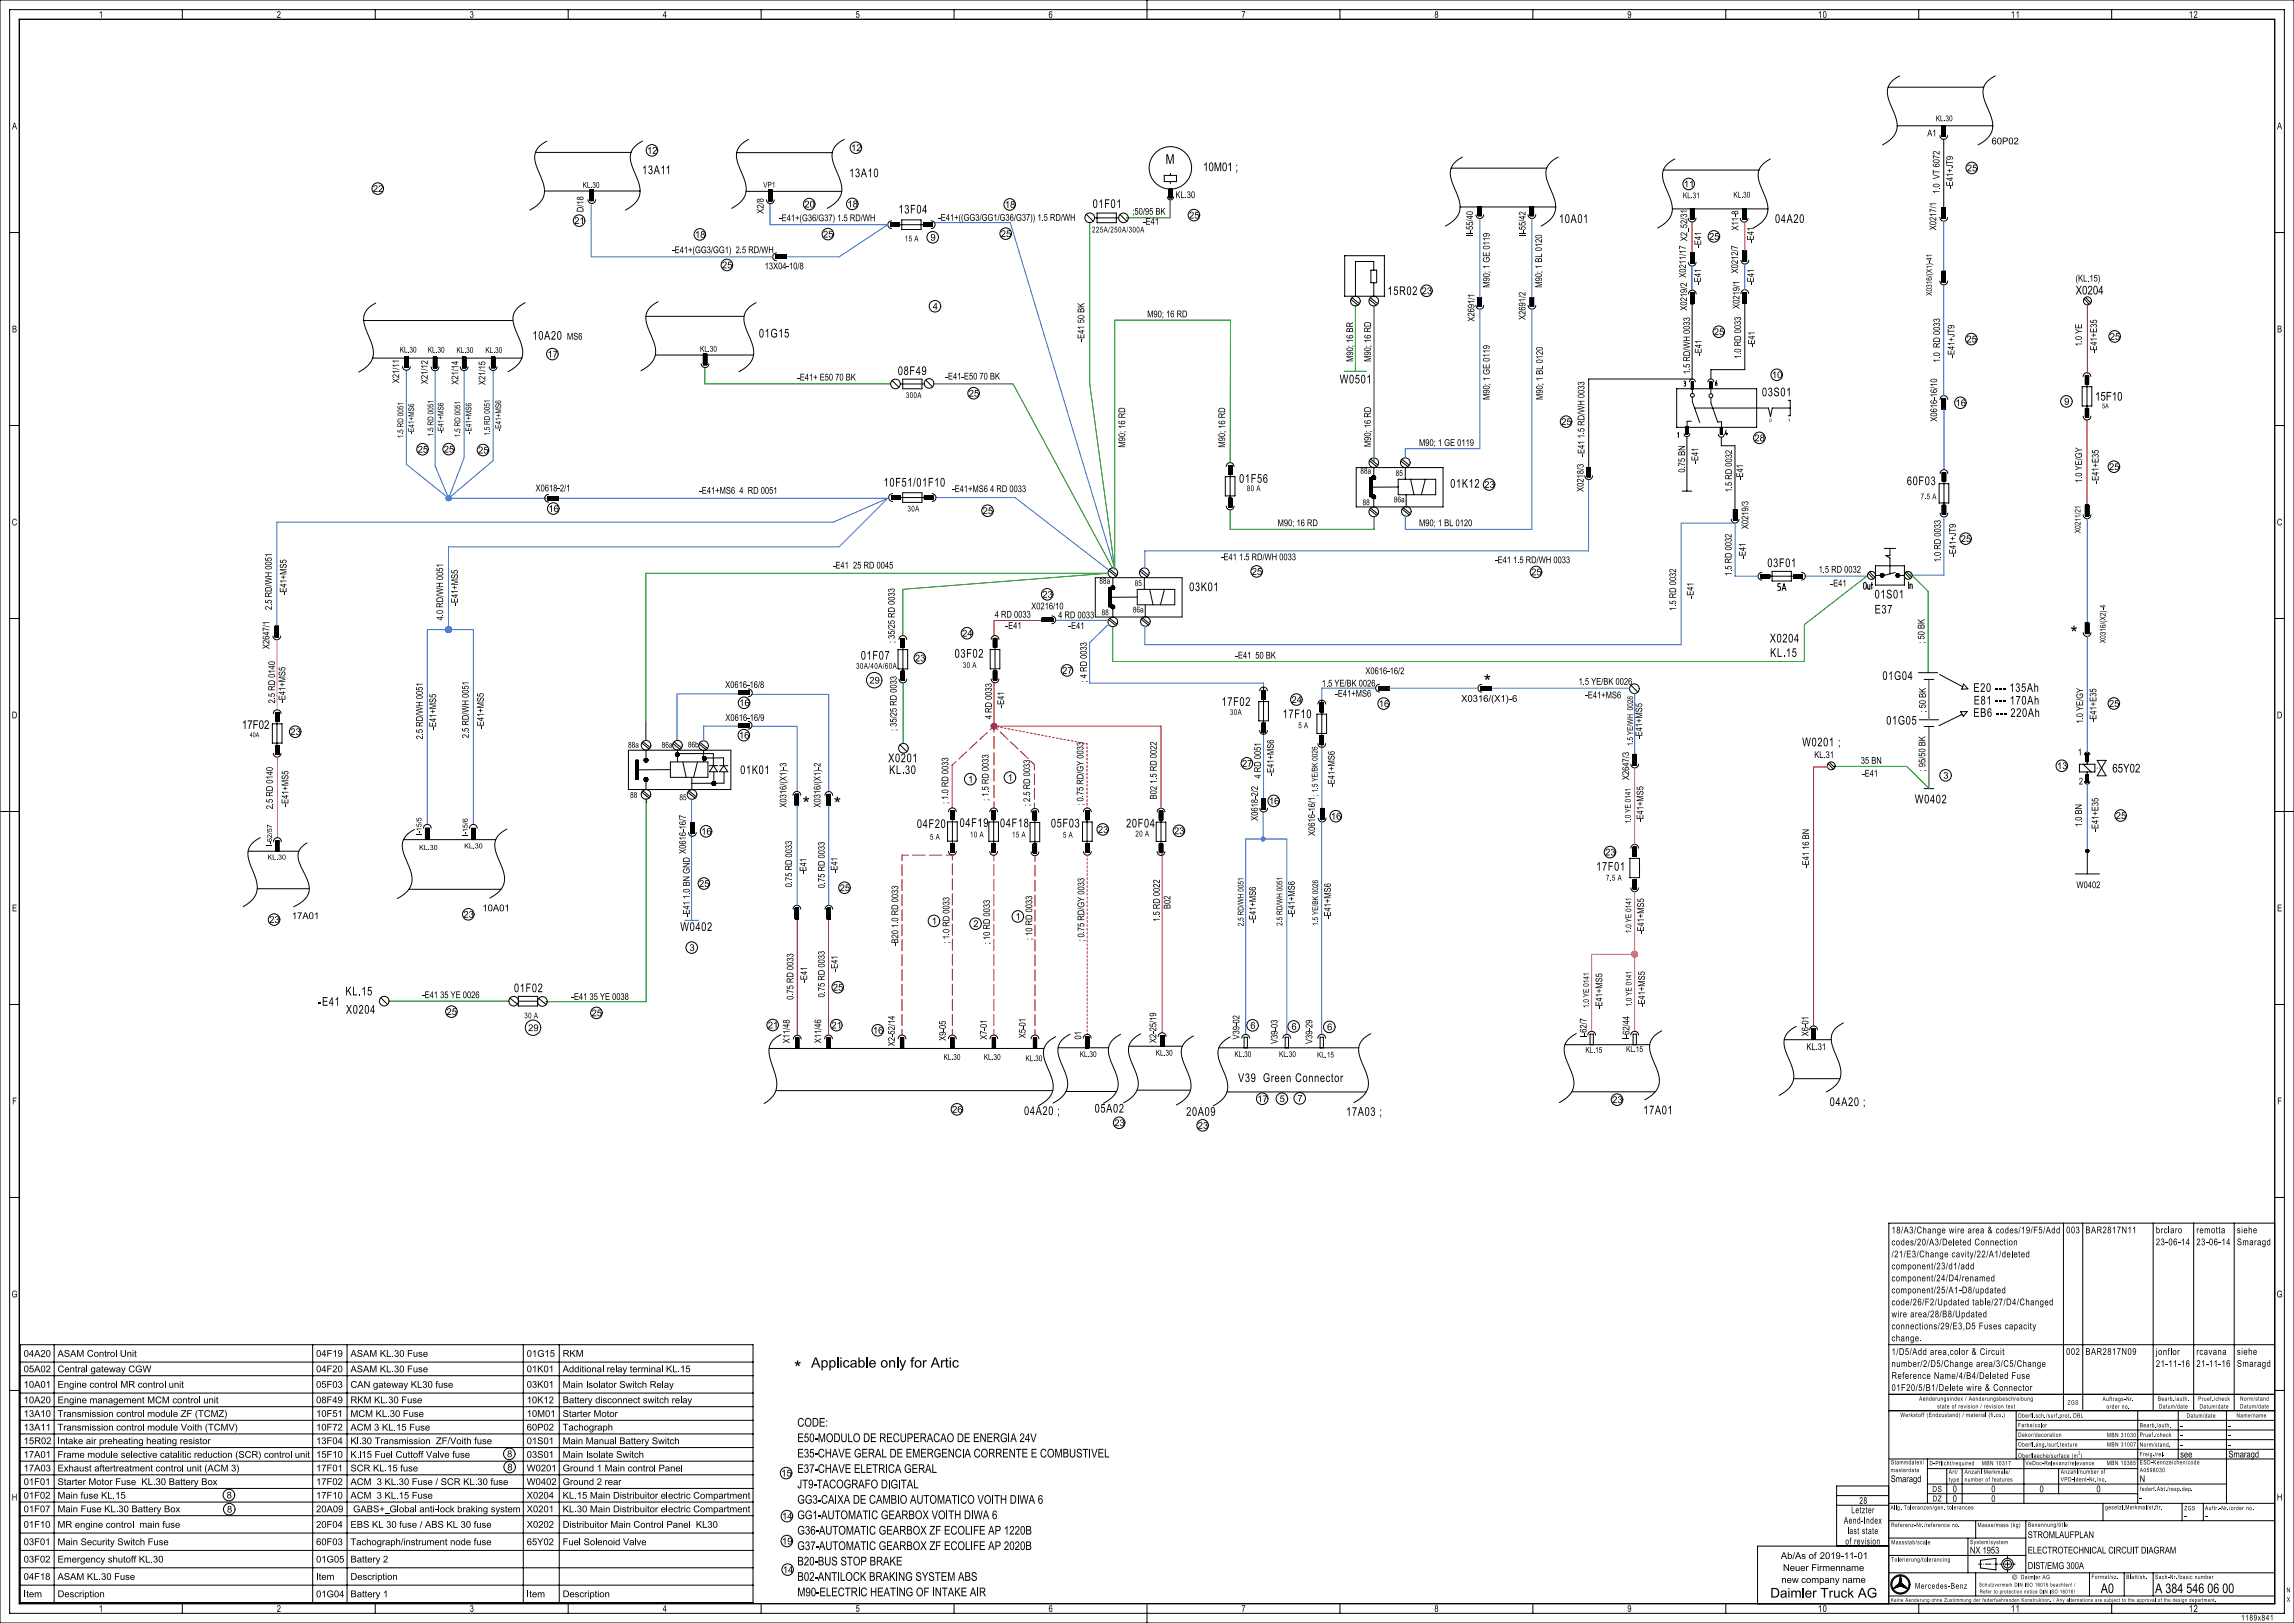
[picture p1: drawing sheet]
<svg xmlns="http://www.w3.org/2000/svg" width="1189mm" height="841mm" viewBox="0 0 1189 841" stroke-linecap="round" stroke-linejoin="round" font-family="sans-serif">
<defs><g id="words">
<g font-size="9.8">
<text x="1073" y="331">*</text>
<text x="769" y="357">*</text>
<text x="416" y="420">*</text>
<text x="432" y="420">*</text>
<text x="412" y="712">*</text>
</g>
<text font-size="7.3" x="420" y="709">Applicable only for Artic</text>
<g font-size="7">
<text x="604" y="85">M</text>
<text x="918" y="828">Daimler Truck AG</text>
<text x="1089" y="826">A0</text>
<text x="1117" y="826">A 384 546 06 00</text>
</g>
<g font-size="6.4">
<text x="393" y="175">01G15</text>
<text x="913" y="205">03S01</text>
<text x="458" y="252">10F51/01F10</text>
<text x="972" y="310">01S01</text>
<text x="976" y="352">01G04</text>
<text x="978" y="375">01G05</text>
<text x="642" y="561">V39 Green Connector</text>
</g>
<g font-size="6.3">
<text x="624" y="89">10M01 ;</text>
<text x="333" y="90">13A11</text>
<text x="440" y="92">13A10</text>
<text x="566" y="108">01F01</text>
<text x="466" y="111">13F04</text>
<text x="808" y="116">10A01</text>
<text x="920" y="116">04A20</text>
<text x="719" y="153">15R02</text>
<text x="1076" y="153">X0204</text>
<text x="276" y="176">10A20</text>
<text x="465" y="194">08F49</text>
<text x="694" y="199">W0501</text>
<text x="1086" y="208">15F10</text>
<text x="642" y="250">01F56</text>
<text x="988" y="251">60F03</text>
<text x="752" y="253">01K12</text>
<text x="916" y="294">03F01</text>
<text x="616" y="306">03K01</text>
<text x="972" y="318">E37</text>
<text x="917" y="333">X0204</text>
<text x="446" y="342">01F07</text>
<text x="495" y="341">03F02</text>
<text x="917" y="340">KL.15</text>
<text x="1023" y="359">E20 --- 135Ah</text>
<text x="633" y="366">17F02</text>
<text x="1023" y="365">E81 --- 170Ah</text>
<text x="1023" y="371">EB6 --- 220Ah</text>
<text x="125" y="378">17F02</text>
<text x="665" y="372">17F10</text>
<text x="934" y="387">W0201 ;</text>
<text x="460" y="395">X0201</text>
<text x="384" y="401">01K01</text>
<text x="461" y="401">KL.30</text>
<text x="1095" y="400">65Y02</text>
<text x="334" y="415">;</text>
<text x="992" y="416">W0402</text>
<text x="475" y="429">04F20</text>
<text x="497" y="429">04F19</text>
<text x="518" y="429">04F18</text>
<text x="545" y="429">05F03</text>
<text x="584" y="429">20F04</text>
<text x="827" y="451">17F01</text>
<text x="353" y="482">W0402</text>
<text x="179" y="516">KL.15</text>
<text x="266" y="514">01F02</text>
<text x="165" y="521">-E41</text>
<text x="179" y="525">X0204</text>
<text x="948" y="573">04A20 ;</text>
<text x="531" y="578">04A20 ;</text>
<text x="567" y="577">05A02</text>
<text x="615" y="578">20A09</text>
<text x="698" y="578">17A03 ;</text>
<text x="852" y="577">17A01</text>
<text x="413" y="739">CODE:</text>
<text x="413" y="747">E50-MODULO DE RECUPERACAO DE ENERGIA 24V</text>
<text x="413" y="755">E35-CHAVE GERAL DE EMERGENCIA CORRENTE E COMBUSTIVEL</text>
<text x="413" y="763">E37-CHAVE ELETRICA GERAL</text>
<text x="413" y="771">JT9-TACOGRAFO DIGITAL</text>
<text x="413" y="779">GG3-CAIXA DE CAMBIO AUTOMATICO VOITH DIWA 6</text>
<text x="413" y="787">GG1-AUTOMATIC GEARBOX VOITH DIWA 6</text>
<text x="413" y="795">G36-AUTOMATIC GEARBOX ZF ECOLIFE AP 1220B</text>
<text x="413" y="803">G37-AUTOMATIC GEARBOX ZF ECOLIFE AP 2020B</text>
<text x="413" y="811">B20-BUS STOP BRAKE</text>
<text x="413" y="819">B02-ANTILOCK BRAKING SYSTEM ABS</text>
<text x="413" y="827">M90-ELECTRIC HEATING OF INTAKE AIR</text>
</g>
<g font-size="5.3">
<text x="980" y="639">18/A3/Change wire area &amp; codes/19/F5/Add</text>
<text x="980" y="645">codes/20/A3/Deleted Connection</text>
<text x="1159" y="645">Smaragd</text>
<text x="980" y="652">/21/E3/Change cavity/22/A1/deleted</text>
<text x="980" y="676">code/26/F2/Updated table/27/D4/Changed</text>
<text x="980" y="702">1/D5/Add area,color &amp; Circuit</text>
<text x="1117" y="702">jonflor</text>
<text x="980" y="708">number/2/D5/Change area/3/C5/Change</text>
<text x="1159" y="708">Smaragd</text>
<text x="980" y="715">Reference Name/4/B4/Deleted Fuse</text>
<text x="980" y="721">01F20/5/B1/Delete wire &amp; Connector</text>
<text x="956" y="800">of revision</text>
</g>
<g font-size="5.2">
<text x="942" y="9">10</text>
<text x="1042" y="9">11</text>
<text x="1134" y="9">12</text>
<text x="1071" y="639">003</text>
<text x="1081" y="639">BAR2817N11</text>
<text x="1117" y="639">brclaro</text>
<text x="1138" y="639">remotta</text>
<text x="1159" y="639">siehe</text>
<text x="1117" y="645">23-06-14</text>
<text x="1138" y="645">23-06-14</text>
<text x="980" y="658">component/23/d1/add</text>
<text x="980" y="664">component/24/D4/renamed</text>
<text x="980" y="670">component/25/A1-D8/updated</text>
<text x="980" y="683">wire area/28/B8/Updated</text>
<text x="980" y="689">connections/29/E3,D5 Fuses capacity</text>
<text x="980" y="695">change.</text>
<text x="1071" y="702">002</text>
<text x="1081" y="702">BAR2817N09</text>
<text x="1138" y="702">rcavana</text>
<text x="1159" y="702">siehe</text>
<text x="1117" y="708">21-11-16</text>
<text x="1138" y="708">21-11-16</text>
<text x="963" y="779">28</text>
<text x="960" y="784">Letzter</text>
<text x="956" y="790">Aend-Index</text>
<text x="958" y="795">last state</text>
<text x="942" y="835">10</text>
<text x="1042" y="835">11</text>
<text x="1134" y="835">12</text>
</g>
<g font-size="4.9">
<text x="51" y="9">1</text>
<text x="143" y="9">2</text>
<text x="243" y="9">3</text>
<text x="343" y="9">4</text>
<text x="443" y="9">5</text>
<text x="543" y="9">6</text>
<text x="643" y="9">7</text>
<text x="743" y="9">8</text>
<text x="843" y="9">9</text>
<text x="6" y="67">A</text>
<text x="999" y="71">A1</text>
<text x="1180" y="67">A</text>
<text x="1032" y="75">60P02</text>
<text x="335" y="80">12</text>
<text x="441" y="78">12</text>
<text x="1019" y="89">25</text>
<text x="193" y="99">22</text>
<text x="873" y="97">11</text>
<text x="1005" y="100" transform="rotate(-90 1005 100)">1.0 VT 6072</text>
<text x="1012" y="98" transform="rotate(-90 1012 98)">-E41+JT9</text>
<text x="417" y="108">20</text>
<text x="439" y="107">18</text>
<text x="521" y="108">18</text>
<text x="609" y="103">KL.30</text>
<text x="302" y="110" transform="rotate(-90 302 110)">D/18</text>
<text x="396" y="111" transform="rotate(-90 396 111)">X2/8</text>
<text x="587" y="111">;50/95 BK</text>
<text x="616" y="113">25</text>
<text x="298" y="116">21</text>
<text x="404" y="115">-E41+(G36/G37) 1.5 RD/WH</text>
<text x="486" y="114">-E41+((GG3/GG1/G36/G37)) 1.5 RD/WH</text>
<text x="592" y="116">-E41</text>
<text x="901" y="119" transform="rotate(-90 901 119)">X11-8</text>
<text x="1004" y="119" transform="rotate(-90 1004 119)">X0217/1</text>
<text x="360" y="123">18</text>
<text x="427" y="123">25</text>
<text x="482" y="125">9</text>
<text x="519" y="123">25</text>
<text x="763" y="123" transform="rotate(-90 763 123)">II-55/40</text>
<text x="791" y="123" transform="rotate(-90 791 123)">II-55/42</text>
<text x="886" y="124">25</text>
<text x="909" y="126" transform="rotate(-90 909 126)">-E41</text>
<text x="348" y="131">-E41+(GG3/GG1) 2.5 RD/WH</text>
<text x="882" y="128" transform="rotate(-90 882 128)">-E41</text>
<text x="374" y="139">25</text>
<text x="396" y="140">13X04-10/8</text>
<text x="901" y="142" transform="rotate(-90 901 142)">X0212/7</text>
<text x="772" y="149" transform="rotate(-90 772 149)">M90; 1 GE 0119</text>
<text x="799" y="149" transform="rotate(-90 799 149)">M90; 1 BL 0120</text>
<text x="882" y="148" transform="rotate(-90 882 148)">-E41</text>
<text x="909" y="148" transform="rotate(-90 909 148)">-E41</text>
<text x="1076" y="146">(KL.15)</text>
<text x="737" y="152">23</text>
<text x="483" y="160">4</text>
<text x="874" y="161" transform="rotate(-90 874 161)">X0219/2 X0211/17 X2_52/31</text>
<text x="902" y="160" transform="rotate(-90 902 160)">X0219/1</text>
<text x="595" y="164">M90; 16 RD</text>
<text x="764" y="167" transform="rotate(-90 764 167)">X2691/1</text>
<text x="791" y="166" transform="rotate(-90 791 166)">X2691/2</text>
<text x="6" y="172">B</text>
<text x="888" y="174">25</text>
<text x="1180" y="172">B</text>
<text x="294" y="176">MS6</text>
<text x="562" y="177" transform="rotate(-90 562 177)">-E41 50 BK</text>
<text x="910" y="180" transform="rotate(-90 910 180)">-E41</text>
<text x="1019" y="177">25</text>
<text x="1079" y="180" transform="rotate(-90 1079 180)">1.0 YE</text>
<text x="1093" y="176">25</text>
<text x="284" y="185">17</text>
<text x="882" y="184" transform="rotate(-90 882 184)">-E41</text>
<text x="1013" y="185" transform="rotate(-90 1013 185)">-E41+JT9</text>
<text x="1087" y="183" transform="rotate(-90 1087 183)">-E41+E35</text>
<text x="701" y="188" transform="rotate(-90 701 188)">M90; 16 BR</text>
<text x="711" y="188" transform="rotate(-90 711 188)">M90; 16 RD</text>
<text x="902" y="186" transform="rotate(-90 902 186)">1.0 RD 0033</text>
<text x="1006" y="188" transform="rotate(-90 1006 188)">1.0 RD 0033</text>
<text x="413" y="197">-E41+ E50 70 BK</text>
<text x="490" y="197">-E41-E50 70 BK</text>
<text x="876" y="194" transform="rotate(-90 876 194)">1.5 RD/WH 0033</text>
<text x="918" y="196">10</text>
<text x="207" y="199" transform="rotate(-90 207 199)">X21/11</text>
<text x="222" y="199" transform="rotate(-90 222 199)">X21/12</text>
<text x="238" y="199" transform="rotate(-90 238 199)">X21/14</text>
<text x="252" y="200" transform="rotate(-90 252 200)">X21/15</text>
<text x="502" y="206">25</text>
<text x="772" y="207" transform="rotate(-90 772 207)">M90; 1 GE 0119</text>
<text x="800" y="207" transform="rotate(-90 800 207)">M90; 1 BL 0120</text>
<text x="1070" y="210">9</text>
<text x="1014" y="210">16</text>
<text x="809" y="220">25</text>
<text x="1004" y="219" transform="rotate(-90 1004 219)">X0616-16/10</text>
<text x="583" y="232" transform="rotate(-90 583 232)">M90; 16 RD</text>
<text x="635" y="232" transform="rotate(-90 635 232)">M90; 16 RD</text>
<text x="711" y="232" transform="rotate(-90 711 232)">M90; 16 RD</text>
<text x="735" y="231">M90; 1 GE 0119</text>
<text x="909" y="229">28</text>
<text x="216" y="235">25</text>
<text x="230" y="234">25</text>
<text x="248" y="235">25</text>
<text x="821" y="237" transform="rotate(-90 821 237)">-E41 1.5 RD/WH 0033</text>
<text x="873" y="245" transform="rotate(-90 873 245)">0.75 BN</text>
<text x="880" y="240" transform="rotate(-90 880 240)">-E41</text>
<text x="1093" y="244">25</text>
<text x="903" y="249" transform="rotate(-90 903 249)">-E41</text>
<text x="1079" y="250" transform="rotate(-90 1079 250)">1.0 YE/GY</text>
<text x="1088" y="250" transform="rotate(-90 1088 250)">-E41+E35</text>
<text x="278" y="255">X0618-2/1</text>
<text x="362" y="256">-E41+MS6 4 RD 0051</text>
<text x="493" y="255">-E41+MS6 4 RD 0033</text>
<text x="769" y="253">23</text>
<text x="821" y="255" transform="rotate(-90 821 255)">X0218/3</text>
<text x="898" y="255" transform="rotate(-90 898 255)">1.5 RD 0032</text>
<text x="284" y="265">16</text>
<text x="509" y="266">25</text>
<text x="6" y="272">C</text>
<text x="662" y="273">M90; 16 RD</text>
<text x="735" y="273">M90; 1 BL 0120</text>
<text x="906" y="274" transform="rotate(-90 906 274)">X0219/3</text>
<text x="1180" y="272">C</text>
<text x="1016" y="281">25</text>
<text x="633" y="290">-E41 1.5 RD/WH 0033</text>
<text x="775" y="292">-E41 1.5 RD/WH 0033</text>
<text x="905" y="289" transform="rotate(-90 905 289)">-E41</text>
<text x="1006" y="291" transform="rotate(-90 1006 291)">1.0 RD 0033</text>
<text x="1014" y="288" transform="rotate(-90 1014 288)">-E41+JT9</text>
<text x="432" y="295">-E41 25 RD 0045</text>
<text x="649" y="298">25</text>
<text x="794" y="298">25</text>
<text x="898" y="299" transform="rotate(-90 898 299)">1.5 RD 0032</text>
<text x="943" y="297">1.5 RD 0032</text>
<text x="949" y="304">-E41</text>
<text x="149" y="308" transform="rotate(-90 149 308)">-E41+MS5</text>
<text x="540" y="310">23</text>
<text x="878" y="310" transform="rotate(-90 878 310)">-E41</text>
<text x="141" y="316" transform="rotate(-90 141 316)">2.5 RD/WH 0051</text>
<text x="237" y="314" transform="rotate(-90 237 314)">-E41+MS5</text>
<text x="534" y="316">X0216/10</text>
<text x="869" y="317" transform="rotate(-90 869 317)">1.5 RD 0032</text>
<text x="230" y="321" transform="rotate(-90 230 321)">4.0 RD/WH 0051</text>
<text x="516" y="320">4 RD 0033</text>
<text x="548" y="320">4 RD 0033</text>
<text x="499" y="330">24</text>
<text x="521" y="326">-E41</text>
<text x="554" y="326">-E41</text>
<text x="464" y="333" transform="rotate(-90 464 333)">; 35/25 RD 0033</text>
<text x="997" y="334" transform="rotate(-90 997 334)">; 50 BK</text>
<text x="140" y="336" transform="rotate(-90 140 336)">X2647/1</text>
<text x="640" y="341">-E41</text>
<text x="651" y="341">50 BK</text>
<text x="474" y="343">23</text>
<text x="550" y="349">27</text>
<text x="563" y="354" transform="rotate(-90 563 354)">; 4 RD 0033</text>
<text x="708" y="349">X0616-16/2</text>
<text x="376" y="356">X0616-16/8</text>
<text x="451" y="354">29</text>
<text x="685" y="356">1.5 YE/BK 0026</text>
<text x="818" y="355">1.5 YE/BK 0026</text>
<text x="143" y="365" transform="rotate(-90 143 365)">2.5 RD 0140</text>
<text x="148" y="364" transform="rotate(-90 148 364)">-E41+MS5</text>
<text x="383" y="366">16</text>
<text x="669" y="364">24</text>
<text x="692" y="361">-E41+MS6</text>
<text x="757" y="364">X0316/(X1)-6</text>
<text x="822" y="362">-E41+MS6</text>
<text x="520" y="367" transform="rotate(-90 520 367)">-E41</text>
<text x="715" y="366">16</text>
<text x="998" y="369" transform="rotate(-90 998 369)">; 50 BK</text>
<text x="1093" y="366">25</text>
<text x="6" y="372">D</text>
<text x="251" y="378" transform="rotate(-90 251 378)">-E41+MS5</text>
<text x="376" y="374">X0616-16/9</text>
<text x="514" y="373" transform="rotate(-90 514 373)">4 RD 0033</text>
<text x="1080" y="375" transform="rotate(-90 1080 375)">1.0 YE/GY</text>
<text x="1087" y="374" transform="rotate(-90 1087 374)">-E41+E35</text>
<text x="1180" y="372">D</text>
<text x="150" y="381">23</text>
<text x="219" y="383" transform="rotate(-90 219 383)">2.5 RD/WH 0051</text>
<text x="226" y="378" transform="rotate(-90 226 378)">-E41+MS5</text>
<text x="243" y="383" transform="rotate(-90 243 383)">2.5 RD/WH 0051</text>
<text x="383" y="383">16</text>
<text x="465" y="379" transform="rotate(-90 465 379)">; 35/25 RD 0033</text>
<text x="851" y="383" transform="rotate(-90 851 383)">-E41+MS5</text>
<text x="940" y="393">KL.31</text>
<text x="964" y="396">35 BN</text>
<text x="1077" y="391" transform="rotate(-1 1077 391)">1</text>
<text x="644" y="397">27</text>
<text x="660" y="402" transform="rotate(-90 660 402)">-E41+MS6</text>
<text x="998" y="400" transform="rotate(-90 998 400)">; 95/50 BK</text>
<text x="1066" y="399">13</text>
<text x="502" y="406">1</text>
<text x="522" y="405">1</text>
<text x="654" y="403" transform="rotate(-90 654 403)">4 RD 0051</text>
<text x="692" y="408" transform="rotate(-90 692 408)">-E41+MS6</text>
<text x="844" y="404" transform="rotate(-90 844 404)">X2647/3</text>
<text x="965" y="402">-E41</text>
<text x="1007" y="404">3</text>
<text x="1078" y="407" transform="rotate(-1 1078 407)">2</text>
<text x="141" y="419" transform="rotate(-90 141 419)">2.5 RD 0140</text>
<text x="149" y="418" transform="rotate(-90 149 418)">-E41+MS5</text>
<text x="408" y="418" transform="rotate(-90 408 418)">X0316/(X1)-3</text>
<text x="425" y="418" transform="rotate(-90 425 418)">X0316/(X1)-2</text>
<text x="492" y="417" transform="rotate(-90 492 417)">; 1.0 RD 0033</text>
<text x="512" y="415" transform="rotate(-90 512 415)">; 1.5 RD 0033</text>
<text x="534" y="418" transform="rotate(-90 534 418)">; 2.5 RD 0033</text>
<text x="562" y="418" transform="rotate(-90 562 418)">; 0.75 RD/GY 0033</text>
<text x="600" y="414" transform="rotate(-90 600 414)">B02 1.5 RD 0022</text>
<text x="658" y="417">16</text>
<text x="652" y="425" transform="rotate(-90 652 425)">X0618-2/2</text>
<text x="690" y="425">16</text>
<text x="852" y="426" transform="rotate(-90 852 426)">-E41+MS5</text>
<text x="1097" y="424">25</text>
<text x="569" y="432">23</text>
<text x="1079" y="429" transform="rotate(-90 1079 429)">1.0 BN</text>
<text x="1088" y="431" transform="rotate(-90 1088 431)">-E41+E35</text>
<text x="363" y="433">16</text>
<text x="608" y="432">23</text>
<text x="682" y="433" transform="rotate(-90 682 433)">X0616-16/1</text>
<text x="355" y="442" transform="rotate(-90 355 442)">X0616-16/7</text>
<text x="832" y="443">23</text>
<text x="938" y="450" transform="rotate(-90 938 450)">-E41 16 BN</text>
<text x="418" y="453" transform="rotate(-90 418 453)">-E41</text>
<text x="434" y="452" transform="rotate(-90 434 452)">-E41</text>
<text x="362" y="460">25</text>
<text x="411" y="460" transform="rotate(-90 411 460)">0.75 RD 0033</text>
<text x="427" y="460" transform="rotate(-90 427 460)">0.75 RD 0033</text>
<text x="435" y="462">25</text>
<text x="1076" y="460">W0402</text>
<text x="6" y="472">E</text>
<text x="250" y="472">10A01</text>
<text x="607" y="471" transform="rotate(-90 607 471)">B02</text>
<text x="1180" y="472">E</text>
<text x="140" y="478">23</text>
<text x="151" y="476">17A01</text>
<text x="240" y="476">23</text>
<text x="357" y="475" transform="rotate(-90 357 475)">-E41 1.0 BN GND</text>
<text x="483" y="479">1</text>
<text x="526" y="477">1</text>
<text x="601" y="478" transform="rotate(-90 601 478)">1.5 RD 0022</text>
<text x="651" y="478" transform="rotate(-90 651 478)">-E41+MS6</text>
<text x="671" y="475" transform="rotate(-90 671 475)">-E41+MS6</text>
<text x="690" y="476" transform="rotate(-90 690 476)">-E41+MS6</text>
<text x="504" y="480">2</text>
<text x="852" y="484" transform="rotate(-90 852 484)">-E41+MS5</text>
<text x="466" y="490" transform="rotate(-90 466 490)">-B20 1.0 RD 0033</text>
<text x="492" y="489" transform="rotate(-90 492 489)">; 1.0 RD 0033</text>
<text x="513" y="489" transform="rotate(-90 513 489)">; 10 RD 0033</text>
<text x="535" y="487" transform="rotate(-90 535 487)">; 10 RD 0033</text>
<text x="562" y="488" transform="rotate(-90 562 488)">; 0.75 RD/GY 0033</text>
<text x="357" y="493">3</text>
<text x="434" y="503" transform="rotate(-90 434 503)">-E41</text>
<text x="418" y="509" transform="rotate(-90 418 509)">-E41</text>
<text x="432" y="513">25</text>
<text x="219" y="517">-E41 35 YE 0026</text>
<text x="296" y="518">-E41 35 YE 0038</text>
<text x="411" y="518" transform="rotate(-90 411 518)">0.75 RD 0033</text>
<text x="427" y="517" transform="rotate(-90 427 517)">0.75 RD 0033</text>
<text x="853" y="522" transform="rotate(-90 853 522)">-E41+MS5</text>
<text x="231" y="526">25</text>
<text x="307" y="527">25</text>
<text x="830" y="523" transform="rotate(-90 830 523)">-E41+MS5</text>
<text x="398" y="533">21</text>
<text x="431" y="533">21</text>
<text x="648" y="533">6</text>
<text x="669" y="534">6</text>
<text x="688" y="534">6</text>
<text x="274" y="534">29</text>
<text x="452" y="536">16</text>
<text x="490" y="539" transform="rotate(-90 490 539)">X9-05</text>
<text x="512" y="539" transform="rotate(-90 512 539)">X7-01</text>
<text x="532" y="538" transform="rotate(-90 532 538)">X5-01</text>
<text x="560" y="539" transform="rotate(-90 560 539)">01</text>
<text x="642" y="539" transform="rotate(-90 642 539)">V39-02</text>
<text x="822" y="538" transform="rotate(-90 822 538)">I-62/7</text>
<text x="845" y="539" transform="rotate(-90 845 539)">I-62/44</text>
<text x="937" y="537" transform="rotate(-90 937 537)">X6-01</text>
<text x="409" y="541" transform="rotate(-90 409 541)">X11/48</text>
<text x="426" y="541" transform="rotate(-90 426 541)">X11/46</text>
<text x="464" y="542" transform="rotate(-90 464 542)">X2-52/14</text>
<text x="599" y="541" transform="rotate(-90 599 541)">X2-25/19</text>
<text x="662" y="541" transform="rotate(-90 662 541)">V39-03</text>
<text x="680" y="541" transform="rotate(-90 680 541)">V39-29</text>
<text x="936" y="544">KL.31</text>
<text x="6" y="572">F</text>
<text x="652" y="571">17</text>
<text x="663" y="571">5</text>
<text x="672" y="571">7</text>
<text x="836" y="572">23</text>
<text x="1180" y="572">F</text>
<text x="493" y="577">26</text>
<text x="578" y="584">23</text>
<text x="621" y="585">23</text>
<text x="6" y="672">G</text>
<text x="1180" y="672">G</text>
<text x="12" y="703">04A20</text>
<text x="30" y="703">ASAM Control Unit</text>
<text x="164" y="703">04F19</text>
<text x="182" y="703">ASAM KL.30 Fuse</text>
<text x="273" y="703">01G15</text>
<text x="292" y="703">RKM</text>
<text x="12" y="711">05A02</text>
<text x="30" y="711">Central gateway CGW</text>
<text x="164" y="711">04F20</text>
<text x="182" y="711">ASAM KL.30 Fuse</text>
<text x="273" y="711">01K01</text>
<text x="292" y="711">Additional relay terminal KL.15</text>
<text x="12" y="719">10A01</text>
<text x="30" y="719">Engine control MR control unit</text>
<text x="164" y="719">05F03</text>
<text x="182" y="719">CAN gateway KL30 fuse</text>
<text x="273" y="719">03K01</text>
<text x="292" y="719">Main Isolator Switch Relay</text>
<text x="12" y="727">10A20</text>
<text x="30" y="727">Engine management MCM control unit</text>
<text x="164" y="727">08F49</text>
<text x="182" y="727">RKM KL.30 Fuse</text>
<text x="273" y="727">10K12</text>
<text x="292" y="727">Battery disconnect switch relay</text>
<text x="12" y="734">13A10</text>
<text x="30" y="734">Transmission control module ZF (TCMZ)</text>
<text x="164" y="734">10F51</text>
<text x="182" y="734">MCM KL.30 Fuse</text>
<text x="273" y="734">10M01</text>
<text x="292" y="734">Starter Motor</text>
<text x="12" y="741">13A11</text>
<text x="30" y="741">Transmission control module Voith (TCMV)</text>
<text x="164" y="741">10F72</text>
<text x="182" y="741">ACM 3 KL.15 Fuse</text>
<text x="273" y="741">60P02</text>
<text x="292" y="741">Tachograph</text>
<text x="1130" y="740">-</text>
<text x="1155" y="740">-</text>
<text x="12" y="748">15R02</text>
<text x="30" y="748">Intake air preheating heating resistor</text>
<text x="164" y="748">13F04</text>
<text x="182" y="748">Kl.30 Transmission ZF/Voith fuse</text>
<text x="273" y="748">01S01</text>
<text x="292" y="748">Main Manual Battery Switch</text>
<text x="1130" y="745">-</text>
<text x="1155" y="745">-</text>
<text x="12" y="755">17A01</text>
<text x="30" y="755">Frame module selective catalitic reduction (SCR) control unit</text>
<text x="164" y="755">15F10</text>
<text x="182" y="755">K.l15 Fuel Cuttoff Valve fuse</text>
<text x="263" y="755">8</text>
<text x="273" y="755">03S01</text>
<text x="292" y="755">Main Isolate Switch</text>
<text x="1130" y="755">see</text>
<text x="1130" y="750">-</text>
<text x="1155" y="755">Smaragd</text>
<text x="1155" y="750">-</text>
<text x="263" y="762">8</text>
<text x="12" y="762">17A03</text>
<text x="30" y="762">Exhaust aftertreatment control unit (ACM 3)</text>
<text x="164" y="762">17F01</text>
<text x="182" y="762">SCR KL.15 fuse</text>
<text x="273" y="762">W0201</text>
<text x="292" y="762">Ground 1 Main control Panel</text>
<text x="405" y="765">15</text>
<text x="12" y="770">01F01</text>
<text x="30" y="770">Starter Motor Fuse KL.30 Battery Box</text>
<text x="164" y="770">17F02</text>
<text x="182" y="770">ACM 3 KL.30 Fuse / SCR KL.30 fuse</text>
<text x="273" y="770">W0402</text>
<text x="292" y="770">Ground 2 rear</text>
<text x="980" y="768">Smaragd</text>
<text x="1012" y="773">0</text>
<text x="1032" y="773">0</text>
<text x="1057" y="773">0</text>
<text x="1087" y="773">0</text>
<text x="1109" y="768">N</text>
<text x="6" y="778">H</text>
<text x="12" y="777">01F02</text>
<text x="30" y="777">Main fuse KL.15</text>
<text x="117" y="776">8</text>
<text x="164" y="777">17F10</text>
<text x="182" y="777">ACM 3 KL.15 Fuse</text>
<text x="273" y="777">X0204</text>
<text x="292" y="777">KL.15 Main Distribuitor electric Compartment</text>
<text x="1012" y="778">0</text>
<text x="1032" y="778">0</text>
<text x="1109" y="778">-</text>
<text x="1180" y="778">H</text>
<text x="12" y="784">01F07</text>
<text x="30" y="784">Main Fuse KL.30 Battery Box</text>
<text x="118" y="784">8</text>
<text x="164" y="784">20A09</text>
<text x="183" y="784">GABS+_Global anti-lock braking system</text>
<text x="273" y="784">X0201</text>
<text x="292" y="784">KL.30 Main Distribuitor electric Compartment</text>
<text x="12" y="792">01F10</text>
<text x="30" y="792">MR engine control main fuse</text>
<text x="164" y="792">20F04</text>
<text x="182" y="792">EBS KL 30 fuse / ABS KL 30 fuse</text>
<text x="273" y="792">X0202</text>
<text x="292" y="792">Distribuitor Main Control Panel KL30</text>
<text x="405" y="787">14</text>
<text x="1132" y="787">-</text>
<text x="1143" y="787">-</text>
<text x="1051" y="797">STROMLAUFPLAN</text>
<text x="12" y="801">03F01</text>
<text x="30" y="801">Main Security Switch Fuse</text>
<text x="164" y="801">60F03</text>
<text x="182" y="801">Tachograph/instrument node fuse</text>
<text x="273" y="801">65Y02</text>
<text x="292" y="801">Fuel Solenoid Valve</text>
<text x="405" y="800">19</text>
<text x="12" y="810">03F02</text>
<text x="30" y="810">Emergency shutoff KL.30</text>
<text x="164" y="810">01G05</text>
<text x="182" y="810">Battery 2</text>
<text x="923" y="808">Ab/As of 2019-11-01</text>
<text x="1021" y="805">NX 1953</text>
<text x="1051" y="805">ELECTROTECHNICAL CIRCUIT DIAGRAM</text>
<text x="406" y="815">14</text>
<text x="924" y="814">Neuer Firmenname</text>
<text x="1051" y="813">DIST/EMG 300A</text>
<text x="12" y="819">04F18</text>
<text x="30" y="819">ASAM KL.30 Fuse</text>
<text x="164" y="819">Item</text>
<text x="182" y="819">Description</text>
<text x="923" y="820">new company name</text>
<text x="12" y="828">Item</text>
<text x="30" y="828">Description</text>
<text x="164" y="828">01G04</text>
<text x="182" y="828">Battery 1</text>
<text x="273" y="828">Item</text>
<text x="292" y="828">Description</text>
<text x="51" y="835">1</text>
<text x="143" y="835">2</text>
<text x="243" y="835">3</text>
<text x="343" y="835">4</text>
<text x="443" y="835">5</text>
<text x="543" y="835">6</text>
<text x="643" y="835">7</text>
<text x="743" y="835">8</text>
<text x="843" y="835">9</text>
</g>
<text font-size="4.6" x="966" y="305">Out</text>
<g font-size="4.5">
<text x="1002" y="773">DS</text>
<text x="1162" y="840">1189x841</text>
</g>
<g font-size="4.4">
<text x="1002" y="778">DZ</text>
<text x="993" y="823">Mercedes-Benz</text>
</g>
<g font-size="4.3">
<text x="566" y="120">225A/250A/300A</text>
<text x="444" y="347">30A/40A/60A</text>
</g>
<g font-size="4.2">
<text x="1003" y="63">KL.30</text>
<text x="302" y="97">KL.30</text>
<text x="396" y="97">VP1</text>
<text x="872" y="103">KL.31</text>
<text x="898" y="102">KL.30</text>
<text x="469" y="125">15 A</text>
<text x="1001" y="153" transform="rotate(-90 1001 153)">X0316/(X1)-41</text>
<text x="207" y="183">KL.30</text>
<text x="222" y="183">KL.30</text>
<text x="237" y="183">KL.30</text>
<text x="252" y="183">KL.30</text>
<text x="363" y="182">KL.30</text>
<text x="469" y="206">300A</text>
<text x="209" y="227" transform="rotate(-90 209 227)">1.5 RD 0051</text>
<text x="215" y="225" transform="rotate(-90 215 225)">-E41+MS6</text>
<text x="225" y="226" transform="rotate(-90 225 226)">1.5 RD 0051</text>
<text x="230" y="225" transform="rotate(-90 230 225)">-E41+MS6</text>
<text x="239" y="227" transform="rotate(-90 239 227)">1.5 RD 0051</text>
<text x="244" y="225" transform="rotate(-90 244 225)">-E41+MS6</text>
<text x="254" y="226" transform="rotate(-90 254 226)">1.5 RD 0051</text>
<text x="260" y="223" transform="rotate(-90 260 223)">-E41+MS6</text>
<text x="705" y="245">88a</text>
<text x="723" y="247">85</text>
<text x="646" y="254">80 A</text>
<text x="706" y="262">88</text>
<text x="722" y="260">86a</text>
<text x="995" y="259">7.5 A</text>
<text x="470" y="265">30A</text>
<text x="1078" y="276" transform="rotate(-90 1078 276)">X0211/21</text>
<text x="570" y="302">88a</text>
<text x="588" y="304">85</text>
<text x="989" y="305">In</text>
<text x="587" y="317">86a</text>
<text x="571" y="319">88</text>
<text x="1091" y="333" transform="rotate(-90 1091 333)">X0316/(X2)-4</text>
<text x="499" y="346">30 A</text>
<text x="637" y="370">30A</text>
<text x="673" y="377">5 A</text>
<text x="326" y="387">88a</text>
<text x="343" y="387">86a</text>
<text x="357" y="387">86b</text>
<text x="846" y="387" transform="rotate(-90 846 387)">1.5 YE/WH 0026</text>
<text x="327" y="413">88</text>
<text x="683" y="413" transform="rotate(-90 683 413)">; 1.5 YE/BK 0026</text>
<text x="352" y="415">85</text>
<text x="845" y="427" transform="rotate(-90 845 427)">1.0 YE 0141</text>
<text x="482" y="435">5 A</text>
<text x="503" y="434">10 A</text>
<text x="525" y="434">15 A</text>
<text x="551" y="434">5 A</text>
<text x="588" y="433">20 A</text>
<text x="832" y="456">7.5 A</text>
<text x="645" y="480" transform="rotate(-90 645 480)">2.5 RD/WH 0051</text>
<text x="665" y="480" transform="rotate(-90 665 480)">2.5 RD/WH 0051</text>
<text x="683" y="480" transform="rotate(-90 683 480)">1.5 YE/BK 0026</text>
<text x="846" y="484" transform="rotate(-90 846 484)">1.0 YE 0141</text>
<text x="846" y="522" transform="rotate(-90 846 522)">1.0 YE 0141</text>
<text x="272" y="528">30 A</text>
<text x="824" y="522" transform="rotate(-90 824 522)">1.0 YE 0141</text>
<text x="822" y="546">KL.15</text>
<text x="843" y="545">KL.15</text>
<text x="489" y="549">KL.30</text>
<text x="510" y="549">KL.30</text>
<text x="531" y="550">KL.30</text>
<text x="560" y="548">KL.30</text>
<text x="599" y="547">KL.30</text>
<text x="640" y="548">KL.30</text>
<text x="663" y="548">KL.30</text>
<text x="683" y="548">KL.15</text>
</g>
<g font-size="3.7">
<text x="218" y="433" transform="rotate(-90 218 433)">I-15/5</text>
<text x="242" y="433" transform="rotate(-90 242 433)">I-15/6</text>
<text x="141" y="439" transform="rotate(-90 141 439)">I-62/57</text>
<text x="217" y="440">KL.30</text>
<text x="241" y="440">KL.30</text>
<text x="139" y="445">KL.30</text>
</g>
<g font-size="3.5">
<text x="1090" y="212">5A</text>
<text x="129" y="382">40A</text>
<text x="1043" y="818">© Daimler AG</text>
</g>
<g font-size="3.4">
<text x="1090" y="726">Auftrags-Nr.</text>
<text x="1139" y="726">Pruef./check</text>
<text x="1004" y="730">state of revision / revision text</text>
<text x="1072" y="728">ZGS</text>
<text x="985" y="734">Werkstoff (Endzustand) / material (fi.co.)</text>
<text x="1046" y="735">Oberfl.sch./surf.prot. DBL</text>
<text x="1046" y="750">Oberfl.ang./surf.texture</text>
<text x="1109" y="745">Pruef./check</text>
<text x="1046" y="755">Oberflaeche/surface (m )</text>
<text x="980" y="759">Stammdaten/</text>
<text x="1000" y="759">D-Pflicht/required</text>
<text x="1026" y="759">MBN 10317</text>
<text x="1109" y="759">ESD-Kennzeichen/code</text>
<text x="1018" y="768">number of features</text>
<text x="1068" y="764">Anzahl/number of</text>
<text x="1109" y="773">federf.Abt./resp.dep.</text>
<text x="1091" y="782">gesetzl.Merkmal/st.ftr.</text>
<text x="1132" y="783">ZGS</text>
<text x="1143" y="783">Auftr.-Nr./order no.</text>
<text x="980" y="791">Referenz-Nr./reference no.</text>
<text x="1025" y="791">Masse/mass (kg)</text>
<text x="1021" y="800">System/system</text>
<text x="1117" y="818">Sach-Nr./basic number</text>
</g>
<g font-size="3.3">
<text x="995" y="726">Aenderungsindex / Aenderungsbeschreibung</text>
<text x="1118" y="726">Bearb./auth.</text>
<text x="1161" y="726">Norm/stand</text>
<text x="1092" y="730">order no.</text>
<text x="1119" y="730">Datum/date</text>
<text x="1140" y="730">Datum/date</text>
<text x="1161" y="730">Datum/date</text>
<text x="1133" y="735">Datum/date</text>
<text x="1159" y="735">Name/name</text>
<text x="1046" y="740">Farbe/color</text>
<text x="1109" y="740">Bearb./auth.</text>
<text x="1046" y="745">Dekor/decoration</text>
<text x="1092" y="750">MBN 31007</text>
<text x="1092" y="745">MBN 31030</text>
<text x="1109" y="750">Norm/stand.</text>
<text x="1109" y="755">Freig./rel.</text>
<text x="1050" y="759">VeDoc-Relevanz/relevance</text>
<text x="1092" y="759">MBN 10385</text>
<text x="980" y="763">masterdata</text>
<text x="1010" y="764">Art/</text>
<text x="1010" y="768">type</text>
<text x="1018" y="764">Anzahl Merkmale/</text>
<text x="1068" y="768">VPD-Ident-Nr./no.</text>
<text x="1109" y="763">A0598030</text>
<text x="980" y="782">Allg. Toleranzen/gen. tolerances</text>
<text x="1051" y="791">Benennung/title</text>
<text x="980" y="800">Massstab/scale</text>
<text x="980" y="809">Tolerierung/tolerancing</text>
<text x="1084" y="818">Format/sz.</text>
<text x="1102" y="818">Blatt/sh.</text>
</g>
<g font-size="3">
<text x="1026" y="822">Schutzvermerk DIN ISO 16016 beachten! /</text>
<text x="1026" y="826">Refer to protection notice DIN ISO 16016!</text>
<text x="980" y="830">Keine Aenderung ohne Zustimmung der federfuehrenden Konstruktion. / Any alternations are subject to the approval of the design department.</text>
</g>
<g font-size="2.4">
<text x="917" y="219">0</text>
<text x="927" y="219">1</text>
<text x="1077" y="754">2</text>
</g>
</g></defs>
<g fill="none" stroke="#000" stroke-width=".52">
<path d="M0 0h1189v841h-1189zM5 5h1179v831h-1179zM94 5v5M195 5v5M294 5v5M395 5v5M494 5v5M595 0v10M694 5v5M795 5v5M894 5v5M995 5v5"/>
<path d="M1095 5v5M985 39a10 10 0 0 0-5 15 17 17 0 0 1 2 16l-2 2-4 3M1034 39a10 10 0 0 0-5 15 17 17 0 0 1 3 16l-3 2-4 3M979 45h49M278 79h49M283 73a10 10 0 0 0-4 15 17 17 0 0 1 2 16l-2 2-4 3M333 73a10 10 0 0 0-5 15 17 17 0 0 1 2 16l-2 2-4 3M382 79h49M388 72a10 10 0 0 0-5 15 17 17 0 0 1 3 16l-3 2-4 3M438 72a10 10 0 0 0-5 15 17 17 0 0 1 2 16l-2 2-4 3M983 65h50M1005 70a2 2 0 0 0 2 2 2 2 0 0 0 2-2"/>
<path d="M1007 65v6M1007 65h.1M1007 65v1M1007 72v36M1008 65l-1 1M1008 65l-1 2M1008 65v6h-1M1008 70v1M1008 70l-1 1M1008 69l-1 2M1008 69l-1 1M1008 68l-1 2"/>
<path d="M1008 67l-1 2M1008 66l-1 2M282 99h50M306 98v6M306 98h2M306 98v1M307 98l-1 1M307 98l-1 2M308 98l-2 2M308 98v6M308 100l-2 2M308 100l-2 1"/>
<path d="M308 99l-2 2M387 99h49M398 99v5M398 99h2M399 99h-1M400 99l-2 1M400 99v5M400 100l-2 2M400 99l-2 2M603 91h7v3h-7zM606 98h1M606 98v4"/>
<path d="M606 98h.1M607 98l-1 1M607 90v1M607 94v1M607 100l-1 1M607 99l-1 2M607 99l-1 1M607 98l-1 2M607 98v4M752 87h50M758 81a10 10 0 0 0-5 15 17 17 0 0 1 3 16l-3 3-4 2M808 81a10 10 0 0 0-5 15 17 17 0 0 1 2 16l-2 3-4 2"/>
<path d="M862 88h50M868 82a10 10 0 0 0-5 15 17 17 0 0 1 3 16l-3 3-4 2M918 82a10 10 0 0 0-5 15 17 17 0 0 1 2 16l-2 3-4 2M305 103a2 2 0 0 0 2 2 2 2 0 0 0 2-2M306 104h2M307 104h1M308 104h-1M308 103l-1 1M308 103l-2 1M308 102l-2 2M308 102l-2 1M308 101l-2 2"/>
<path d="M397 104a2 2 0 0 0 2 2 2 2 0 0 0 2-2M398 104h2M400 104h.1M400 103v1M400 103l-1 1M400 102l-2 2M400 101l-2 2M400 101l-2 1M462 116h4M462 117h4M462 116v1M462 116h.1"/>
<path d="M462 114a2 2 0 0 0-2 2 2 2 0 0 0 2 2M463 116l-1 1M464 116l-2 1M465 116l-2 1M466 116l-2 1M466 116v1M466 117h.1M466 117h-1M466 116l-1 1M467 114h10v5h-10zM479 116h4M479 117h4"/>
<path d="M479 116v1M479 116h.1M479 116h-13l-1 1M480 116l-1 1M481 116l-2 1M482 116l-2 1M483 114a2 2 0 0 1 2 2 2 2 0 0 1-2 2M483 116l-2 1M483 116v1M483 117h.1M483 117h-1M483 116l-1 1"/>
<path d="M563 111l4 4M567 113h13M569 110h10v5h-10zM580 111l4 4M605 102a1.6 1.6 0 0 0 2 2 1.6 1.6 0 0 0 1-2M606 102h1M607 102h.1M607 101l-1 1M607 100l-1 2M757 107h49M765 111a2 2 0 0 0 2 2 2 2 0 0 0 2-2M766 107v5"/>
<path d="M766 109l2-2v5h-2M766 107h.1M767 107l-1 1M768 107l-2 2M768 111v1M768 111l-1 1M768 110l-2 2M768 110l-2 1M768 109l-2 2M768 109l-2 1M768 108l-2 2M768 108l-2 1"/>
<path d="M792 111a2 2 0 0 0 2 2 2 2 0 0 0 2-2M793 109l2-2v5h-2M793 107v5M793 107h.1M794 107l-1 1M795 107l-2 2M795 111v1M795 111l-1 1M795 110l-2 2M795 110l-2 1M795 109l-2 2M795 109l-2 1"/>
<path d="M795 108l-2 2M795 108l-2 1M867 108h49M875 113a2 2 0 0 0 2 2 2 2 0 0 0 2-2M876 108h2v6h-2zM876 108v1M877 108l-1 1M878 108l-2 2M878 111l-2 1M878 110l-2 2M878 110l-2 1M878 109l-2 2"/>
<path d="M878 109l-2 1M878 113v1M878 113l-1 1M878 112l-1 2M878 112l-2 2M878 112l-2 1M878 111l-2 2M902 113a2 2 0 0 0 2 2 2 2 0 0 0 2-2M903 110l2-2v6M903 108v6M903 114h2M903 108h.1"/>
<path d="M904 108l-1 1M904 108l-1 2M905 113l-1 1M905 112l-1 2M905 112l-2 2M905 112l-2 1M905 111l-2 2M905 111l-2 1M905 110l-2 2M905 110l-2 1M905 109l-2 2M905 109l-2 1"/>
<path d="M905 108l-2 2M905 113v1M1005 113a2 2 0 0 0 2 2 2 2 0 0 0 2-2M1007 108v5M1007 108h1v5h-1M1007 109l1-1-1 1M1007 108h.1M1008 108l-1 1M1008 113h.1M1008 112v1M1008 112l-1 1M1008 111l-1 2"/>
<path d="M1008 111l-1 1M1008 110l-1 2M1008 109l-1 2M1008 108l-1 2M5 121h5M402 132h.1M402 132v1M402 131a2 2 0 0 0-1 2 2 2 0 0 0 1 2M403 132l-1 1M403 132l-1 2M404 132l-2 2M405 132l-2 2"/>
<path d="M406 132l-2 2M407 132l-2 2M407 132l-1 2M407 134h.1M407 132v2h-5M407 132h-5v2M407 133v1M407 133l-1 1M697 132h21v22h-21zM711 140h3v7h-3zM712 140v-4h-9v18M875 136a2 2 0 0 0 2 2 2 2 0 0 0 2-2"/>
<path d="M876 131h2v5h-2zM876 136h2M876 135h2M876 134h2M876 133h2M876 132h2M876 131h2M902 135a2 2 0 0 0 2 2 2 2 0 0 0 2-2M904 130h1v5h-1zM904 135h1M904 134h1M904 133h1"/>
<path d="M904 132h1M904 131h1M904 130h1M1179 121h5M195 157a10 10 0 0 0-5 15 17 17 0 0 1 2 15l-2 3-4 3M272 157a10 10 0 0 0-4 15 17 17 0 0 1 2 15l-3 3-4 3M341 156a10 10 0 0 0-5 15 17 17 0 0 1 3 16l-3 2-4 3M392 157a10 10 0 0 0-5 15 17 17 0 0 1 2 15l-2 3-4 3M700 155l4 3M701 154l4 3M710 155l3 3M710 154l4 3"/>
<path d="M712 147v7M765 158a2 2 0 0 0 2 2 2 2 0 0 0 2-2M766 154h.1M767 154l-1 1M768 154l-2 2M768 154h-2v5M768 154v5h-2M768 158v1M768 158l-1 1M768 157l-2 2M768 157l-2 1M768 156l-2 2"/>
<path d="M768 156l-2 1M768 155l-2 2M768 155l-2 1M792 158a2 2 0 0 0 2 2 2 2 0 0 0 2-2M793 154h.1M794 154l-1 1M795 154l-2 2M795 158v1M795 158l-1 1M795 157l-2 2M795 157l-2 1M795 156l-2 2"/>
<path d="M795 154h-2v5M795 154v5h-2M795 156l-2 1M795 155l-2 2M795 155l-2 1M875 152a2 2 0 0 1 2-2 2 2 0 0 1 2 2M876 152h2v5h-2zM876 157h2M876 156h2M876 155h2M876 154h2M876 153h2"/>
<path d="M876 152h2M877 157v39h-54v47M902 152a2 2 0 0 1 2-2 2 2 0 0 1 2 2M903 152h2v5h-2zM903 152h2M903 157h2M903 156h2M903 155h2M903 154h2M903 153h2M904 157v35h-17v4M1005 146a2 2 0 0 0 2 2 2 2 0 0 0 2-2"/>
<path d="M1007 141h.1M1008 141l-1 1M1008 141h-1v5M1008 141v5h-1M1008 146h.1M1008 145v1M1008 145l-1 1M1008 144l-1 2M1008 143l-1 2M1008 143l-1 1M1008 142l-1 2M1008 141l-1 2"/>
<path d="M1080 155l3 3M1081 154l3 3M188 166h78M335 164h51M193 186h77M209 190a2 2 0 0 0 2 2 2 2 0 0 0 2-2M210 190h1M210 185h1M210 185v5M210 185h.1M211 185l-1 1M211 185l-1 2"/>
<path d="M211 185v5M211 190h.1M211 189v1M211 189l-1 1M211 188l-1 2M211 188l-1 1M211 187l-1 2M211 186l-1 2M223 190a2 2 0 0 0 2 2 2 2 0 0 0 2-2M225 191h1M225 185h1M225 185h.1"/>
<path d="M225 185v6M225 185v1M226 185l-1 1M226 185l-1 2M226 185v6M226 190v1M226 190l-1 1M226 189l-1 2M226 188l-1 2M226 187l-1 2M226 187l-1 1M226 186l-1 2"/>
<path d="M239 190a2 2 0 0 0 2 2 2 2 0 0 0 2-2M240 191h1M240 185v6M240 185h1M240 185h.1M240 185v1M241 185l-1 1M241 191h.1M241 185l-1 2M241 185v6M241 190v1M241 190l-1 1"/>
<path d="M241 189l-1 2M241 188l-1 2M241 188l-1 1M241 187l-1 2M241 186l-1 2M241 186l-1 1M254 190a2 2 0 0 0 2 2 2 2 0 0 0 2-2M255 191h1M255 185v6M255 185h1M255 185h.1M255 185v1"/>
<path d="M256 185l-1 1M256 185l-1 2M256 191h.1M256 185v6M256 190v1M256 190l-1 1M256 189l-1 2M256 188l-1 2M256 187l-1 2M256 186l-1 2M256 186l-1 1M340 184h51"/>
<path d="M363 188a2 2 0 0 0 2 2 2 2 0 0 0 2-2M365 189h1M365 183v1M366 183l-1 1M366 183l-1 2M366 183h-1v6M366 183v6M366 189h.1M366 188v1M366 188l-1 1M366 187l-1 2M366 187l-1 1"/>
<path d="M366 186l-1 2M366 185l-1 2M366 185l-1 1M366 184l-1 2M462 197l4 4M467 199h12M468 196h10v5h-10zM480 197l3 4M873 198h1l-1 1M873 199h.1M873 199l1 1h-1M876 198a1.5 1.5 0 0 1 1-2 1.5 1.5 0 0 1 2 2"/>
<path d="M877 199h1M877 200h1M877 198h1M878 199h-1M878 200h-1M885 198a1.5 1.5 0 0 1 2-2 1.5 1.5 0 0 1 1 2M886 199h1M886 199h1h-1M886 198h1M887 199h-1M887 200h-1M890 197l-1 1"/>
<path d="M1080 195a2 2 0 0 1 2-2 2 2 0 0 1 2 2M1081 195h.1M1082 195h-1M1082 195l-1 1M1083 195v4h-2M1083 195h-2v4M1083 198l-1 1v13l-1 1M1083 199h-1M1083 198l-1 1M1083 198l-2 1M1083 197l-2 2M1083 196l-2 2"/>
<path d="M1083 195l-2 2M1083 195l-2 1M869 201v20h41v-20h-41M877 218h-3v3M877 201v-3h1v3M877 201h1M877 208l4 11M878 211h39l1 5 1-5h9M886 200h1M886 201v-3h1v3M886 201h1M887 209l3 10"/>
<path d="M887 201h-1M892 219v3M927 207h1v8h-1M1006 207a2 2 0 0 1 2-2 2 2 0 0 1 2 2M1007 212h1M1007 210h1M1007 207h1v5h-1zM1007 211h1M1007 209h1M1007 208h1M1007 207h1M1079 200h5v10h-5z"/>
<path d="M1080 216a2 2 0 0 0 2 2 2 2 0 0 0 2-2M1081 212v4M1081 212h2M1081 212h.1M1082 216l1-1-1 1M1082 212l-1 1M1083 212l-2 1M1083 212v4h-2M1083 216h-1M1083 215l-1 1M1083 215l-2 1M1083 214l-2 2"/>
<path d="M1083 213l-2 2M1083 213l-2 1M1083 212l-2 2M5 221h5M710 239l4 3M710 238l4 3M726 239l4 3M727 238l3 3M870 225v-1v3M873 225a1.5 1.5 0 0 0 1 1 1.5 1.5 0 0 0 2-1M874 221h1v4h-1zM874 225h1"/>
<path d="M874 224h1M874 223h1M874 222h1M874 226v28M875 224h-1M875 223h-1M875 222h-1M875 221l-1 1M891 225a1.5 1.5 0 0 0 1 2 1.5 1.5 0 0 0 2-2M892 222h1v3h-1zM892 225h1M892 224h1"/>
<path d="M892 223h1M892 222h1M892 227v4h7v34M893 224h-1M893 223h-1M893 222h-1M895 223l-1 2h1M895 224v1M1179 221h5M284 257h5M284 257v2M284 259h5"/>
<path d="M284 257h.1M284 257v1M284 256a2 2 0 0 0-2 2 2 2 0 0 0 2 2M285 257l-1 1M285 257l-1 2M286 257l-2 2M287 257l-2 2M288 257l-2 2M289 257l-2 2M289 257v2M289 259h.1M289 258v1"/>
<path d="M289 258l-1 1M289 257l-1 2M462 257h.1M463 256a2 2 0 0 0-2 2 2 2 0 0 0 2 2M463 257l-1 1M464 257l-2 1M464 257l-2 2M464 257l-1 2M465 257l-2 2M465 257l-1 2M466 257l-2 2M466 257l-1 2"/>
<path d="M467 257v2h-5M467 257h-5v2M467 258l-1 1M467 257l-2 2M468 255h10v5h-10zM479 257h.1M480 257l-1 1M480 257l-1 1h-12l-1 1M481 257l-2 1M481 257l-2 2M481 257l-1 2M482 257l-2 2"/>
<path d="M482 257l-1 2M483 257l-2 2M483 256a2 2 0 0 1 2 2 2 2 0 0 1-2 2M483 257l-1 2M484 257v2h-5M484 257h-5v2M484 258l-1 1M484 258l-2 1M484 257l-2 2M635 247h5v10h-5zM636 242a2 2 0 0 1 2-2 2 2 0 0 1 2 2M637 241h.1"/>
<path d="M637 258h.1M637 241v1M637 258v1M638 241l-1 1M638 258l-1 1M638 241l-1 2M638 258l-1 2M638 258h-1v5M638 245v1v12l-1 1M638 241h-1v5M638 258v5h-1M638 241v5h-1"/>
<path d="M638 245v1M638 245l-1 1M638 244l-1 2M638 244l-1 1M638 243l-1 2M638 243l-1 1M638 242l-1 2M638 242l-1 1M638 260l-1 2M638 260l-1 1M638 259l-1 2M638 259l-1 1"/>
<path d="M703 242h45v21h-45zM710 257h3M710 255h1M710 249h1M710 251h1M710 254h1M710 248h1M710 256h1M710 257h1M710 253h1M710 252h1M710 250h1"/>
<path d="M710 248h3M711 247v10M711 258h2M711 247h2M711 257h2M711 248h2M712 247h1M712 248h1M712 258h.1M712 258v5M712 242v5M713 248h-3"/>
<path d="M713 247h-3v10h3M725 248h19v8h-19zM725 252h-14M728 242v6M729 256v7M731 248l2 8M739 248l-2 8M821 247a2 2 0 0 0 2 2 2 2 0 0 0 2-2M823 243h.1M824 243l-1 1M824 247h.1M824 246v1"/>
<path d="M824 246l-1 1M824 245l-1 2M824 245l-1 1M824 244l-1 2M824 244l-1 1M824 243l-1 2M824 243v4h-1M824 243h-1v4M872 254h5M1005 251h5v10h-5zM1006 245a2 2 0 0 1 2-2 2 2 0 0 1 2 2M1007 245h.1"/>
<path d="M1008 245l-1 1M1008 245l-1 2M1008 245v4h-1M1008 249v13l-1 1M1008 245h-1v4M1008 249h.1M1008 248l-1 1M1008 247l-1 2M1008 247l-1 1M1008 246l-1 2M1008 246l-1 1M636 262a2 2 0 0 0 2 2 2 2 0 0 0 2-2"/>
<path d="M638 262v1M638 262l-1 1M638 261l-1 2M638 261l-1 1M710 264l4 3M710 263l4 3M727 264l4 3M727 263l4 3M897 269a2 2 0 0 0 2 2 2 2 0 0 0 2-2M898 264h2v6h-2zM898 269h2M898 268h2"/>
<path d="M898 267h2M898 266h2M898 265h2M898 264h2M1006 266a2 2 0 0 0 2 2 2 2 0 0 0 2-2M1007 262h.1M1008 262l-1 1M1008 262l-1 2M1008 262v4h-1M1008 262h-1v4M1008 266h.1M1008 265l-1 1"/>
<path d="M1008 264l-1 2M1008 264l-1 1M1008 263l-1 2M1008 263l-1 1M1080 267a2 2 0 0 0 2 2 2 2 0 0 0 2-2M1081 262v5h2M1081 262h2M1081 262h.1M1082 262h-1M1082 262l-1 1M1083 262l-2 1M1083 262v5"/>
<path d="M1083 267h.1M1083 267h-1h1M1083 266l-1 1M1083 266l-2 1M1083 265l-2 2 2-1M1083 265l-2 2M1083 264l-2 2M1083 264l-2 1M1083 263l-2 2M1083 262l-2 2M568 299h45v21h-45zM575 296l3 3"/>
<path d="M575 295l4 3M577 299v5M591 296l4 3M591 295l4 3M593 299v6M913 298h.1M913 297a2 2 0 0 0-2 2 2 2 0 0 0 2 2M914 298l-1 1M915 298l-2 1M915 298l-1 1M916 298l-2 1M916 298l-1 1"/>
<path d="M917 298l-2 1M917 298v1h-4M917 299h.1M917 298l-1 1M917 298h-4v1M918 296h10v5h-10zM930 298h.1M931 298l-1 1h-13h-1M931 298l-1 1M932 298l-2 1M932 298l-1 1M933 298l-2 1"/>
<path d="M933 298l-1 1M934 298l-2 1M934 297a2 2 0 0 1 2 2 2 2 0 0 1-2 2M934 298v1h-4M934 299h.1M934 299h-1M934 298l-1 1M934 298h-4v1M968 297l3 3M969 296l3 3M972 293h15v10h-15zM972 298h3"/>
<path d="M975 298v1M975 298h1M975 298h.1M975 299h1M976 297v1M976 297l-1 1M976 299h.1M976 298h-1M976 298l-1 1M976 298v1M976 298h.1M977 284h6"/>
<path d="M980 284v4h-3l3 1v8M982 297l-5 1M983 298v1M983 298h2M983 298h.1M983 299h1M984 297l1 1M984 297l-1 1M984 299h.1M985 298h-2M985 298l-2 1M985 298l-1 1"/>
<path d="M985 298h.1M985 298h2M987 297l3 3M988 296l3 3M545 319a2 2 0 0 1 2 2 2 2 0 0 1-2 2M575 314h3M575 314h1M575 313h1M575 312h1M575 311h1M575 310h1M575 309h1"/>
<path d="M575 308h1M575 307h1M575 306h1M575 305h1M575 305h3M576 304v10M576 315h2M576 304h2M576 305h2M576 314h1M576 315h1M576 305h1"/>
<path d="M576 304h1M577 306h.1M577 315v5M578 305h-3M578 315h-2M578 304h-3v10h3M589 305h20v8h-20zM589 309h-14M594 313v7M596 305l2 8M604 305l-3 8M923 302h-1v2l1 1v1h-1"/>
<path d="M924 306l1-4 1 4M924 305h1M5 321h5M141 330a2 2 0 0 0 2 2 2 2 0 0 0 2-2M143 325h.1M144 325l-1 1M144 325h-1v5M144 325v5h-1M144 330h.1M144 329v1M144 329l-1 1M144 328l-1 2"/>
<path d="M144 328l-1 1M144 327l-1 2M144 327l-1 1M144 326l-1 2M144 326l-1 1M144 325l-1 2M465 337h5v10h-5zM466 331a2 2 0 0 1 2-2 2 2 0 0 1 2 2M467 331h.1M468 331h-1M468 331l-1 1M469 331l-2 1"/>
<path d="M469 335h-1v13l-1 1M469 331h-2v4M469 331v4h-2M469 335h.1M469 335h-1M469 334l-1 1M469 334l-2 1M469 333l-2 2M469 333l-2 1M469 332l-2 2M469 332l-2 1M469 331l-2 2"/>
<path d="M513 337h5v10h-5zM514 331a2 2 0 0 1 2-2 2 2 0 0 1 2 2M515 332l1-1v21l1-1M515 331h.1M516 331l-1 1M517 331l-2 2M517 331h-2v4M517 331v4h-2M517 335h-1M517 334l-1 1M517 334l-2 1M517 333l-2 2"/>
<path d="M517 333l-2 1M517 332l-2 2M517 332l-2 1M540 320h6v2h-6zM575 321l3 3M575 320l4 3M591 321l4 3M592 320l4 3M1080 328a2 2 0 0 0 2 2 2 2 0 0 0 2-2M1081 328h2M1081 323h.1M1082 323l-1 1"/>
<path d="M1083 323l-2 1M1083 323h-2v5M1083 323v5M1083 328h.1M1083 328h-1M1083 327l-1 1M1083 327l-2 1M1083 326l-2 2M1083 325l-2 2M1083 324l-2 2M1083 323l-2 2M1179 321h5"/>
<path d="M383 358h5v2h-5zM388 357a2 2 0 0 1 2 2 2 2 0 0 1-2 2M466 352a2 2 0 0 0 2 2 2 2 0 0 0 2-2M467 348h.1M468 348h-1M468 348l-1 1M469 348l-2 2M469 348h-2v4M469 348v4h-2M469 352h.1M469 352h-1M469 351l-1 1"/>
<path d="M469 351l-2 1M469 350l-2 2M469 350l-2 1M469 349l-2 2M469 349l-2 1M514 352a2 2 0 0 0 2 2 2 2 0 0 0 2-2M515 348h.1M516 348l-1 1M517 348l-2 2M517 348v4h-2M517 348h-2v4M517 352h-1"/>
<path d="M517 351l-2 1M517 350l-2 2M517 350l-2 1M517 349l-2 2M517 349l-2 1M653 358a2 2 0 0 1 2-2 2 2 0 0 1 2 2M654 358h.1M655 358h-1M655 356v25M655 358l-1 1M656 358l-2 1M656 358v4h-2"/>
<path d="M656 358h-2v4M656 360l-2 1M656 359l-2 2M656 359l-2 1M656 358l-2 2M715 356h5v1h-5zM715 355a2 2 0 0 0-2 2 2 2 0 0 0 2 2M768 357h5M768 356h.1M768 355a2 2 0 0 0-2 2 2 2 0 0 0 2 2M768 356v1M769 356l-1 1"/>
<path d="M770 356l-2 1M771 356l-2 1M772 356l-2 1M772 356l-1 1M773 356l-2 1M773 356h-5v1M773 356v1M773 357h.1M773 357h-1M773 356l-1 1M845 355l4 4M994 349h10"/>
<path d="M997 352h5M1005 349l12 7M1018 354l2 3h-3zM141 375h5v10h-5zM142 370a2 2 0 0 1 2-2 2 2 0 0 1 2 2M143 369v1M144 369l-1 1M144 369l-1 2M145 373l-1 1v12l-1 1M145 369h-2v5M145 369v5h-2M145 374h-1"/>
<path d="M145 373l-1 1M145 373l-2 1M145 372l-2 2M145 372l-2 1M145 371l-2 2M145 370l-2 2M145 370l-2 1M145 369l-2 2M335 374v9M383 375h5M383 375v2M383 375h.1"/>
<path d="M383 375v1M384 375l-1 1M384 375l-1 2M385 375l-2 2M385 375l-1 2M386 375l-2 2M387 375l-2 2M388 375l-2 2M388 374a2 2 0 0 1 2 2 2 2 0 0 1-2 2M388 375v2h-5M388 376v1M388 376l-1 1"/>
<path d="M388 375l-1 2M652 364h5v10h-5zM653 379a2 2 0 0 0 2 2 2 2 0 0 0 2-2M654 375h.1M655 375h-1M655 375l-1 1M656 375l-2 1M656 375v4h-2M656 375h-2v4M656 362h-1M656 361l-1 1M656 361l-2 1"/>
<path d="M656 360l-2 2M656 379h-1M656 378l-1 1M656 378l-2 1M656 377l-2 2M656 377l-2 1M656 376l-2 2M656 376l-2 1M656 375l-2 2M683 370h5v10h-5zM683 365a2 2 0 0 1 2-2 2 2 0 0 1 2 2M684 364v1"/>
<path d="M685 364l-1 1M685 363v24M686 364l-2 2M686 364v5h-2M686 364h-2v5M686 369h.1M686 368l-1 1M686 367l-1 2M686 367l-2 2M686 367l-2 1M686 366l-2 2M686 366l-2 1"/>
<path d="M686 365l-2 2M686 365l-2 1M995 373h10M997 376h5M1016 369h4l-2 2zM1017 370l-12 6M142 390a2 2 0 0 0 2 2 2 2 0 0 0 2-2M143 386h2v5h-2zM143 386v1M144 386l-1 1M144 386l-1 2M145 391h-1"/>
<path d="M145 390l-1 1M145 390l-2 1M145 389l-2 2M145 389l-2 1M145 388l-2 2M145 388l-2 1M145 387l-2 2M145 387l-2 1M326 389h53v20h-53zM330 394h1v10h-1zM330 395h1M330 394h1"/>
<path d="M330 400h1M330 399h1M330 398h1M330 397h1M330 396h1M333 385l3 3M333 384l4 3M334 394h2M334 393h2M334 395h2M334 395h1M334 393h1"/>
<path d="M335 395h.1M335 389v4M347 395h20v8h-20zM347 399h-17M349 385l4 3M349 384l4 4M350 391h2M350 390h20v7M350 392h2M350 390h2M351 390h.1M351 392h.1"/>
<path d="M351 389v6M354 395l2 8M362 395l-3 8M362 386l4 3M363 385l4 3M364 393h2M364 392h2M364 394h2M365 393h10v4l2 3h-4l2-3M365 389v6M365 392h.1M365 394h.1"/>
<path d="M368 397h4M370 397l2 3h-4zM370 400v6M373 397h4M375 400v6h-17M466 386l4 4M683 385a2 2 0 0 0 2 2 2 2 0 0 0 2-2M684 381v1M685 381l-1 1M686 381l-2 2M686 381v5h-2M686 381h-2v5"/>
<path d="M686 386h.1M686 385l-1 1M686 384l-1 2M686 384l-2 2M686 384l-2 1M686 383l-2 2M686 383l-2 1M686 382l-2 2M686 382l-2 1M845 396a2 2 0 0 0 2 2 2 2 0 0 0 2-2M846 392h2M846 391h2"/>
<path d="M846 391h2v5h-2zM846 395h2M846 394h2M846 393h2M846 396h2M947 396l3 3M948 395l3 3M1078 396h8v4h-8zM1080 396l4 4M1080 391a1.4 1.4 0 0 1 2-1 1.4 1.4 0 0 1 1 1M1081 391h.1M1082 391h-1"/>
<path d="M1082 391l-1 1M1082 391h-1v4M1082 391v4h-1M1082 394v1v1M1082 394v1M1082 394l-1 1M1082 393l-1 2M1082 393l-1 1M1082 392l-1 2M1082 392l-1 1M1082 391l-1 2M1087 398h.1"/>
<path d="M1087 394h5l-5 8h5zM1088 398h.1M1089 398h.1M330 404h1M330 403h1M330 402h1M330 401h1M333 410l3 4M333 410l4 3M334 404h2M334 403h2M334 405h2"/>
<path d="M334 405h1M334 403h1M335 405v4M356 411l4 3M357 410l4 3M359 403v6M369 406h2M369 405h2M369 407h2M370 405h.1M370 407h.1M411 412a2 2 0 0 1 2-2 2 2 0 0 1 2 2"/>
<path d="M412 412h2M412 412v5M412 417h2M412 412h.1M413 412h-1M413 412l-1 1M414 412l-2 1M414 412v5M414 417h.1M414 416l-1 1M414 416l-2 1M414 415l-2 2"/>
<path d="M414 414l-2 2M414 413l-2 2M414 412l-2 2M428 412a2 2 0 0 1 2-2 2 2 0 0 1 2 2M429 412h1M429 412v5M429 412h.1M430 412l-1 1M430 417h.1M430 412v5h-1M430 416v1M430 416l-1 1"/>
<path d="M430 415l-1 2M430 415l-1 1M430 414l-1 2M430 413l-1 2M430 412l-1 2M653 419a2 2 0 0 0 2 2 2 2 0 0 0 2-2M654 414h2v5h-2zM684 419h2v5h-2zM684 419h2M684 420h2M997 409h5M1080 405a1.4 1.4 0 0 0 2 1 1.4 1.4 0 0 0 1-1"/>
<path d="M1081 405h1M1082 401l-1 1M1082 400v1l-1 1M1082 401l-1 2M1082 401h-1v4M1082 401v4M1082 405h.1M1082 404v1M1082 404l-1 1M1082 403l-1 2M1082 403l-1 1M1082 402l-1 2"/>
<path d="M1082 402l-1 1M0 421h10M135 434a10 10 0 0 0-5 15 16 16 0 0 1 2 16l-6 5M142 436a2 2 0 0 1 2-2 2 2 0 0 1 2 2M143 436h.1M144 436h-1M144 436l-1 1M145 439l-2 2v-5h2v5M145 440l-2 1M145 439l-2 2M145 439l-2 1M145 438l-2 2"/>
<path d="M145 438l-2 1M145 437l-2 2M145 437l-2 1M145 436l-2 2M145 436l-2 1M159 437a8 8 0 0 0-3 13 16 16 0 0 1 3 14l-3 3-4 3M209 435h48M215 430a10 10 0 0 0-5 15 17 17 0 0 1 2 15l-2 3-4 3M219 429a2 2 0 0 1 2-2 2 2 0 0 1 2 2M221 435h2M221 434h2M221 433h2"/>
<path d="M221 432h2M221 431h2M221 430h2M221 429h2M221 435v-6h2v6M243 429a2 2 0 0 1 2-2 2 2 0 0 1 2 2M244 435h2M244 434h2M244 433h2M244 432h2M244 431h2M244 430h2"/>
<path d="M244 429h2M244 435v-6h2v6M263 430a10 10 0 0 0-5 15 17 17 0 0 1 2 15l-2 3-4 2M357 431a2 2 0 0 0 2 2 2 2 0 0 0 2-2M358 426h2M358 426v6M358 426h.1M358 426v1M359 426l-1 1M359 426l-1 2M360 426l-2 2M360 426v6h-2"/>
<path d="M360 432h-1M360 431l-1 1M360 430l-2 2M360 429l-2 2M360 428l-2 2M360 427l-2 2M360 427l-2 1M491 426h5v10h-5zM492 421a2 2 0 0 1 2-2 2 2 0 0 1 2 2M493 437h.1M493 420h.1M493 437v1"/>
<path d="M493 420v1M494 420l-1 1M494 437l-1 1M494 437l-1 2M494 420l-1 2M494 420h-1v5M494 437h-1v5M494 437v5h-1M494 420v5h-1M494 424v1v12l-1 1M494 440l-1 2M494 440l-1 1"/>
<path d="M494 439l-1 2M494 439l-1 1M494 438l-1 2M494 438l-1 1M494 424v1M494 424l-1 1M494 423l-1 2M494 423l-1 1M494 422l-1 2M494 422l-1 1M494 421l-1 2M494 421l-1 1"/>
<path d="M513 426h5v10h-5zM513 421a2 2 0 0 1 2-2 2 2 0 0 1 2 2M514 425h2M514 437h.1M514 420h.1M515 437l-1 1M515 420l-1 1M516 437l-2 2M516 420l-2 2M516 420h-2v5M516 437h-2v5M516 420v5"/>
<path d="M516 437v5M516 424l-1 1v12l-1 1M516 440l-2 2M516 440l-2 1M516 439l-2 2M516 439l-2 1M516 438l-2 2M516 438l-2 1M516 425h.1M516 424v1M516 424l-1 1M516 423l-2 2"/>
<path d="M516 423l-2 1M516 422l-2 2M516 422l-2 1M516 421l-2 2M516 421l-2 1M534 426h5v10h-5zM534 421a2 2 0 0 1 2-2 2 2 0 0 1 2 2M536 420v5M536 437v5M536 437h1v5h-1M536 420h1v5M536 425h1"/>
<path d="M536 437v1M536 420v1M536 425v12v1M537 420l-1 1M537 437l-1 2M537 420l-1 2M537 440l-1 1M537 439l-1 2M537 439l-1 1M537 438l-1 2M537 438l-1 1M537 425h.1"/>
<path d="M537 424v1M537 424l-1 1M537 423l-1 2M537 423l-1 1M537 422l-1 2M537 422l-1 1M537 421l-1 2M537 421l-1 1M561 426h5v10h-5zM562 421a2 2 0 0 1 2-2 2 2 0 0 1 2 2M563 437h.1M563 420h.1"/>
<path d="M563 437v1M563 420v1M564 437l-1 1M564 420l-1 1M564 437l-1 2M564 420l-1 2M564 437v5h-1M564 420h-1v5M564 437h-1v5M564 420v5h-1M564 424l-1 1v12M564 440l-1 2"/>
<path d="M564 440l-1 1M564 439l-1 2M564 439l-1 1M564 438l-1 2M564 438l-1 1M564 424v1M564 423l-1 2M564 423l-1 1M564 422l-1 2M564 422l-1 1M564 421l-1 2M564 421l-1 1"/>
<path d="M599 426h5v10h-5zM600 421a2 2 0 0 1 2-2 2 2 0 0 1 2 2M601 437v1M601 420v1M602 420l-1 1M602 437l-1 1M602 437l-1 2M602 420l-1 2M603 437l-2 2M603 420h-2v5M603 437h-2v5M603 424l-1 1v12l-1 1"/>
<path d="M603 420v5h-2M603 437v5h-2M603 440l-2 1M603 439l-2 2M603 439l-2 1M603 438l-2 2M603 438l-2 1M603 425h-1M603 424l-1 1M603 423l-2 2M603 423l-2 1M603 422l-2 2"/>
<path d="M603 422l-2 1M603 421l-2 2M603 421l-2 1M603 420l-2 2M683 424a2 2 0 0 0 2 2 2 2 0 0 0 2-2M684 421h2M684 424h2M684 423h2M684 422h2M845 440a2 2 0 0 1 2-2 2 2 0 0 1 2 2M846 439v5M846 439h2"/>
<path d="M846 439h1M847 439h-1M847 439l-1 1M848 439l-2 1M848 439l-2 2M848 439v5h-2M848 440l-2 2M848 440l-2 1M1179 421h10M129 441h26M145 441h-1M145 440l-1 1"/>
<path d="M492 441a2 2 0 0 0 2 2 2 2 0 0 0 2-2M494 441v1M513 441a2 2 0 0 0 2 2 2 2 0 0 0 2-2M514 442h2M516 442h.1M516 441v1M516 441l-1 1M516 440l-1 2M534 441a2 2 0 0 0 2 2 2 2 0 0 0 2-2M537 442h.1M537 441v1M537 441l-1 1"/>
<path d="M537 440l-1 2M562 441a2 2 0 0 0 2 2 2 2 0 0 0 2-2M564 441v1M564 441l-1 1M600 441a2 2 0 0 0 2 2 2 2 0 0 0 2-2M603 441l-1 1M603 441l-2 1M603 440l-2 2M845 445h5v10h-5zM846 456v5M846 456h2M846 456h1"/>
<path d="M847 456h-1M847 456l-1 1M848 456l-2 1M848 456l-2 2M848 456v5h-2M848 443v1M848 443l-1 1M848 442l-1 2M848 442l-2 2M848 441l-2 2M848 460l-1 1M848 459l-1 2"/>
<path d="M848 459l-2 2M848 458l-2 2M848 458l-2 1M848 457l-2 2M1076 453h12M1081 441l1-1-1 1M1081 440v1M1082 440l-1 1M1082 442v11M1082 440l-1 2M1083 441l-1 1M133 461h27"/>
<path d="M212 461h48M411 471a2 2 0 0 1 2-2 2 2 0 0 1 2 2M412 471v5M412 471h2M412 471h.1M413 471h-1M413 471l-1 1M414 471l-2 1M414 471v5h-2M414 476h.1M414 476h-1M414 475l-1 1"/>
<path d="M414 475l-2 1M414 474l-2 2M414 474l-2 1M414 473l-2 2M414 472l-2 2M414 471l-2 2M428 471a2 2 0 0 1 2-2 2 2 0 0 1 2 2M429 471v5M429 471h1M429 471h.1M429 471v1l1-1M430 471l-1 1"/>
<path d="M430 471l-1 2M430 471v5h-1M430 476h.1M430 475v1M430 475l-1 1M430 474l-1 2M430 473l-1 2M430 472l-1 2M845 460a2 2 0 0 0 2 2 2 2 0 0 0 2-2M848 460v1M197 517l4 4M264 517l4 3"/>
<path d="M269 516h10v5h-10zM269 519h10M279 517l4 3M5 521h5M405 536a10 10 0 0 0-5 15 20 20 0 0 1 1 16l-5 5M411 538a2 2 0 0 1 2-2 2 2 0 0 1 2 2M413 538h-1M413 538l-1 1M414 538l-2 1M414 540l-2 2M414 540l-2 1M414 539l-2 2"/>
<path d="M414 539l-2 1M414 538l-2 2M427 538a2 2 0 0 1 2-2 2 2 0 0 1 2 2M429 538h1M429 538v5l1-1M429 538h.1M429 538v1M430 538l-1 1M430 538v5M430 540l-1 2M430 540l-1 1M430 539l-1 2"/>
<path d="M430 539l-1 1M430 538l-1 2M466 538a2 2 0 0 1 2-2 2 2 0 0 1 2 2M467 538h1v5M467 538v5l1-1M467 538h.1M468 538l-1 1M468 540l-1 2M468 540l-1 1M468 539l-1 2M468 539l-1 1M468 538l-1 2"/>
<path d="M492 538a2 2 0 0 1 2-2 2 2 0 0 1 2 2M493 538v5l2-1M493 538h2M493 538h.1M494 538l-1 1M495 540l-2 2M495 540l-2 1M495 539l-2 2M495 539l-2 1M495 538l-2 2M495 538l-1 5M513 538a2 2 0 0 1 2-2 2 2 0 0 1 2 2"/>
<path d="M514 538h2M514 538v5l2-1M514 538h.1M515 538h-1M515 538l-1 1M516 538l-2 1M516 538l-2 2M516 540l-2 2M516 540l-2 1M516 539l-2 2M516 539l-2 1M516 538v5"/>
<path d="M534 538a2 2 0 0 1 2-2 2 2 0 0 1 2 2M536 538h.1M536 538v1M537 538l-1 1M537 540l-1 1M537 539l-1 2M537 539l-1 1M537 538l-1 2M547 537a10 10 0 0 0-5 15 17 17 0 0 1 3 16l-3 2-4 3M555 536a10 10 0 0 0-5 15 17 17 0 0 1 2 15l-2 3-4 3M561 538a2 2 0 0 1 3-2 2 2 0 0 1 2 2M563 537v6"/>
<path d="M563 537h1M563 537h.1M563 537v1M564 537l-1 2M564 537v6M564 540l-1 2M564 539l-1 2M564 538l-1 2M581 536a10 10 0 0 0-5 15 17 17 0 0 1 2 15l-2 3-4 3M591 536a10 10 0 0 0-4 15 17 17 0 0 1 2 15l-3 3-4 2M600 537a2 2 0 0 1 2-2 2 2 0 0 1 2 2M602 537h1"/>
<path d="M602 537v5M602 537h.1M602 537v1M603 537l-1 1M603 537v5M603 540l-1 2M603 539l-1 2M603 538l-1 2M603 537l-1 2M619 537a10 10 0 0 0-5 15 17 17 0 0 1 2 15l-2 3-4 3M638 537a10 10 0 0 0-5 15 17 17 0 0 1 2 16l-2 2-4 3M644 538a2 2 0 0 1 2-2 2 2 0 0 1 2 2"/>
<path d="M665 538a2 2 0 0 1 2-2 2 2 0 0 1 2 2M683 538a2 2 0 0 1 2-2 2 2 0 0 1 2 2M711 536a10 10 0 0 0-5 15 17 17 0 0 1 2 15l-2 3-4 2M817 536a10 10 0 0 0-5 15 17 17 0 0 1 3 15l-3 3-4 2M823 536a2 2 0 0 1 2-2 2 2 0 0 1 2 2M845 536a2 2 0 0 1 2-2 2 2 0 0 1 2 2M861 534a10 10 0 0 0-4 15 17 17 0 0 1 2 16l-3 2-4 3M925 539h24M931 532a10 10 0 0 0-5 15 17 17 0 0 1 2 15l-2 3-4 3M938 534a2 2 0 0 1 2-2 2 2 0 0 1 2 2M939 533h2v6h-2zM939 538h2"/>
<path d="M939 537h2M939 536h2M939 535h2M939 534h2M939 533h2M955 530a10 10 0 0 0-4 15 17 17 0 0 1 2 16l-2 2-4 3M1179 521h5M399 543h142M414 543h.1M414 542l-1 1M414 542l-2 1v-5h2v5M414 541l-2 2"/>
<path d="M414 541l-2 1M430 543h.1M430 542l-1 1M430 541l-1 2M430 541l-1 1M468 543h.1M468 542v1M468 542l-1 1M468 541l-1 2M468 541l-1 1M495 543h-1M495 542l-1 1"/>
<path d="M495 542l-2 1M495 541l-2 2M495 541l-2 1M516 543h.1M516 543h-1M516 542l-1 1M516 541l-2 2M516 541l-2 1M537 541l-1 2v-5h1v5M537 543h.1M537 542l-1 1M537 541l-1 2"/>
<path d="M537 541l-1 1M537 540l-1 2M548 543h27M564 543h.1M564 542v1M564 542l-1 1M564 541l-1 2M564 541l-1 1M585 542h28M603 542h.1M603 541l-1 1M632 543h72"/>
<path d="M645 543v-6h2v6M666 543v-6h2v6M684 543v-6h2v6M811 541h44M824 541v-5h2v5M846 541v-5h2v5M954 559h-24M402 565h144M553 566h26M589 565h28M636 566h72M815 566h43"/>
<path d="M5 621h5M1069 634v97M1080 634v97M1116 634v97M1137 634v97M1158 634v97M1179 621h5M11 697h379v133h-379zM28 697v133M162 697v133M180 697v133M271 697v133"/>
<path d="M290 697v133M979 697h200M11 706h379M11 713h379M5 721h5M11 722h379M11 729h379M11 736h379M979 723h200M979 731h200M1045 736h134M1045 731v25"/>
<path d="M1108 731v48M1129 731v25M1154 731v48M1179 721h5M11 743h379M11 750h379M11 757h379M979 756h200M999 756v23M1045 746h134M1045 741h134M1045 751h134"/>
<path d="M1049 756v23M11 764h379M11 771h379M11 778h379M952 780h27M952 775h27M979 770h-27v31h27M979 779h200M999 774h109M999 769h155M999 761h109M1009 761v18"/>
<path d="M1017 761v18M1067 761v13M1090 779v9M1131 779v9M1142 779v9M11 785h379M11 794h379M979 797h71M979 788h200M1020 797v18M1024 788v9M1050 788v27"/>
<path d="M11 803h379M11 812h379M979 801h-68v30h68v-197h200v197h-200M979 815h200M979 806h71M985 819l-1 1M985 819v2M985 817a4 4 0 0 0-4 6M985 817l-1 3M985 818v3M985 816v1M985 817h1a4 4 0 0 1 3 6"/>
<path d="M985 817l1 3M985 818v3l1-1M985 819l1 1M1024 815v12M1026 811h1M1026 809l8-1v6l-8-1zM1028 811h.1M1029 811h3M1033 811h.1M1034 811h2M1036 811h2M1038 811h1"/>
<path d="M1039 811h3M1041 807v1M1041 808v1M1041 809v3M1041 812v1M1041 813v2M1042 811h1M1043 811h2M1083 815v12M1101 815v12M1116 815v12M11 821h379"/>
<path d="M94 831v5M195 831v5M294 831v5M395 831v5M494 831v5M595 831v10M694 831v5M795 831v5M894 831v5M979 827h200M981 823h.1M981 823a4 4 0 0 0 8 0"/>
<path d="M984 821l-3 2M984 821h.1M984 821l-1 1M984 820h.1M985 821h.1M985 821h-1M985 822h-1M985 822h-2M985 821l-1 1M985 821l-3 2M985 821v1l-4 1M985 821v1l4 1"/>
<path d="M985 821l3 2M985 821l1 1M985 822h1M985 822h2M985 821l2 1M986 821l1 1M986 821h.1M986 821l3 2M989 823h.1M995 831v5M1095 831v5"/>
<circle cx="607" cy="87" r="11"/>
<circle cx="565" cy="113" r="2.5"/>
<circle cx="582" cy="113" r="2.5"/>
<circle cx="483" cy="123" r="3"/>
<circle cx="485" cy="159" r="3"/>
<circle cx="703" cy="156" r="2.5"/>
<circle cx="712" cy="156" r="2.5"/>
<circle cx="1082" cy="156" r="2.1"/>
<circle cx="464" cy="199" r="2.5"/>
<circle cx="482" cy="199" r="2.5"/>
<circle cx="889" cy="199" r=".6"/>
<circle cx="877" cy="205" r="1"/>
<circle cx="887" cy="205" r="1"/>
<circle cx="1071" cy="208" r="3"/>
<circle cx="712" cy="240" r="2.5"/>
<circle cx="728" cy="240" r="2.5"/>
<circle cx="712" cy="257" r="1"/>
<circle cx="712" cy="248" r="1"/>
<circle cx="712" cy="265" r="2.5"/>
<circle cx="729" cy="265" r="2.5"/>
<circle cx="577" cy="297" r="2.5"/>
<circle cx="593" cy="297" r="2.5"/>
<circle cx="970" cy="298" r="2.1"/>
<circle cx="976" cy="298" r=".9"/>
<circle cx="984" cy="298" r=".9"/>
<circle cx="989" cy="298" r="2"/>
<circle cx="577" cy="315" r="1"/>
<circle cx="577" cy="305" r="1"/>
<circle cx="577" cy="322" r="2.5"/>
<circle cx="594" cy="322" r="2.5"/>
<circle cx="453" cy="352" r="4"/>
<circle cx="847" cy="357" r="2.5"/>
<circle cx="335" cy="394" r="1"/>
<circle cx="335" cy="386" r="2.5"/>
<circle cx="351" cy="391" r="1"/>
<circle cx="351" cy="386" r="2.5"/>
<circle cx="365" cy="386" r="2.5"/>
<circle cx="365" cy="393" r="1"/>
<circle cx="468" cy="388" r="2.5"/>
<circle cx="949" cy="397" r="2"/>
<circle cx="335" cy="404" r="1"/>
<circle cx="335" cy="412" r="2.5"/>
<circle cx="359" cy="412" r="2.5"/>
<circle cx="370" cy="406" r="1"/>
<circle cx="503" cy="404" r="3"/>
<circle cx="523" cy="403" r="3"/>
<circle cx="1008" cy="402" r="3"/>
<circle cx="1082" cy="441" r=".8"/>
<circle cx="484" cy="477" r="3"/>
<circle cx="506" cy="479" r="3"/>
<circle cx="528" cy="475" r="3"/>
<circle cx="359" cy="491" r="3"/>
<circle cx="199" cy="519" r="2.5"/>
<circle cx="266" cy="519" r="2.5"/>
<circle cx="281" cy="519" r="2.5"/>
<circle cx="276" cy="533" r="4"/>
<circle cx="649" cy="531" r="3"/>
<circle cx="671" cy="532" r="3"/>
<circle cx="689" cy="532" r="3"/>
<circle cx="664" cy="569" r="3"/>
<circle cx="674" cy="569" r="3"/>
<circle cx="264" cy="753" r="3"/>
<circle cx="119" cy="775" r="3"/>
<circle cx="264" cy="760" r="3"/>
<circle cx="119" cy="782" r="3"/>
<circle cx="1040" cy="811" r="3"/>
<circle cx="1041" cy="811" r="2"/>
<circle cx="985" cy="821" r="5"/>
</g>
<g fill="none" stroke="#36c" stroke-width=".52">
<path d="M306 106v27h95M399 106v10h61l-25 17h-28M485 115h39l54 179M767 113v41M794 113v41M1007 115v26M1007 148v57M767 160v73h-39v4M794 160v114h-66v-7M211 192v49l22 17M225 192v49l8 17M241 192v45l-8 21"/>
<path d="M256 192v47l-23 19M886 201h1M1008 212v31M892 222h1M231 258h229M231 258h3M231 259h3M231 257h3M232 259h2M232 257h1M232 259h1M460 258l-25 25h-203v43"/>
<path d="M460 258l-28 13h-288v54M485 258h41l48 37M823 249v36h-230v9M1008 268v30h-17M1082 269v54M911 299h-12v-28h-28v63h-278v-10M936 299h31M231 326h3M231 327h3M231 325h3M232 325h1M232 328h1"/>
<path d="M547 321h27M575 323l-10 10v21h90v7M1082 330v60M383 360h-32v24M390 360h40v50M713 357h-28v7M720 357h46M773 357h72M847 359v32M383 376h-18v8M390 376h23v34M655 381v34"/>
<path d="M685 386v34M358 414v63M413 417v52M430 417v52M1082 407v34M221 427v-101h24v101M655 434l-1 1M655 421v14M656 434l-2 2M656 435l-1 1M685 425v111M143 441h2"/>
<path d="M355 477h7M646 536v-101h21v101"/>
<circle cx="232" cy="326" r="1.5"/>
<circle cx="655" cy="435" r="1"/>
</g>
<g fill="none" stroke="#090" stroke-width=".52">
<path d="M565 115v84l13 96v-129h60v74M606 104v9h-22M703 159v33M712 159v80M365 191v8h97M484 199h41l52 95M697 192h11M638 264v10h74v-6M967 299l-32 25v19h-358v-18M990 297l9 9v43M468 329v-24l106-8h-239v77M468 354v31"/>
<path d="M1000 352v21M1000 376v33M951 397h37l12 12M335 414v105h-52M202 519h62"/>
</g>
<g fill="none" stroke="#f00" stroke-width=".52">
<path d="M877 115v16M904 115v15M1082 157v36M1082 218v44M540 322h-25v8M515 353v26M512 379l-4 4M514 377l2-2-2 2M515 375l-1 1M515 376l-2 2M515 376l2 2M515 376h87v43"/>
<path d="M515 376h1M515 375h.1M516 375l-2 2M516 375l-1 1M516 375l-2 2 1-1M516 376l-2 2M517 376l-2 2M517 377l-1 1M517 377h1M518 379l4 4M519 377h1M521 377h.1"/>
<path d="M522 378h1M524 378h1M526 378l1 1M528 379h1M530 379h1M532 379l1 1M534 380h1M496 395l-2 1v23M501 390l-4 3M506 384l-4 4M515 382v6M515 390v6"/>
<path d="M515 399v6M524 384l4 4M529 389l4 4M534 394l2 2v3M536 380h1M538 381h1M540 381h1M542 381l1 1M544 382h1M546 382h1M548 382v1M549 383h1"/>
<path d="M551 383h1M553 384h1M555 384h1M557 384h1M559 385h1M561 385h1M563 385v1M563 387v1M563 389v1M563 391v1M563 393v1M563 395v1"/>
<path d="M563 397v1M563 399v1M947 397h-7v135M515 407v6M515 415v4M536 401v6M536 408v6M536 416v3M563 401v1M563 403v1M563 405h.1M563 406v1"/>
<path d="M563 408v1M563 410v1M563 412v1M563 414v1M563 416v1M563 418v1M602 440v95M468 448v6M468 456v6M471 443h-3v3M473 443h6M482 443h6"/>
<path d="M490 443h4M494 443v3M494 448v5M494 455v6M515 443v3M515 448v6M515 456v6M536 443v3M536 448v6M536 456v6M564 443v1M564 445v1"/>
<path d="M564 447v1M564 449v1M564 451v1M564 453v1M564 455v1M564 457v1M564 459v1M413 476v60M429 476v60M468 464v5M468 471v6M468 479v6"/>
<path d="M494 463v6M494 471v6M494 479v6M515 464v5M515 471v6M515 479v6M536 464v6M536 472v5M536 479v6M564 461v1M564 463v1M564 465v1"/>
<path d="M564 467v1M564 469v1M564 471v1M564 473v1M564 475v1M564 477v1M564 479v1M468 487v6M468 495v5M494 487v5M494 494v6M515 487v6"/>
<path d="M515 495v5M536 487v6M536 495v6M564 481v1M564 483v1M564 485v1M564 487v1M564 489v1M564 491v1M564 493v1M564 495v1M564 497v1"/>
<path d="M564 499v1M468 502v6M468 510v6M468 518v6M494 502v6M494 510v6M494 518v6M515 502v6M515 510v6M515 518v6M536 502v6M536 510v6"/>
<path d="M536 518v6M564 501v1M564 503v1M564 505v1M564 507v1M564 509v1M564 511v1M564 513v1M564 515v1M564 517v1M564 519v1M468 526v5"/>
<path d="M468 533v3M494 526v5M494 533v3M515 526v5M515 533v3M536 526v5M536 533v3M564 521v1M564 523v1M564 525v1M564 527v1M564 529v1"/>
<path d="M564 531v1M564 533v1M564 535v1"/>
<circle cx="515" cy="376" r="1.5"/>
</g>
<g fill="none" stroke="#00f" stroke-width=".52">
<path d="M877 138v12M904 137v13"/>
<circle cx="233" cy="258" r="1.3"/>
</g>
<g fill="#000">
<path d="M1185 823l2 2v-2v2l-1-2-1 2z" fill-rule="evenodd"/>
<path d="M1185 828l1 1 1-1-1 1 1 1-1-1-1 1 1-1z" fill-rule="evenodd"/>
</g>
<path d="M10 10h1169v821h-1169z" fill="none" stroke="#000" stroke-width=".7"/>
<g fill="none" stroke="#0c0c0c" stroke-width=".52">
<path d="M877 206v2M877 201v3M887 201v3M887 206v3M890 219h2M540 322h6M540 321h6M540 320h6M383 360h5M383 359h5M383 358h5M715 357h5"/>
<path d="M715 356h5M654 419h2M654 418h2M654 417h2M654 416h2M654 415h2M654 414h2"/>
</g>
<g fill="none" stroke="#f0f" stroke-width=".52">
<path d="M144 332v36M144 392v42M847 398v40M847 462v72M846 494h3M846 495h3M846 495h2M846 493h2M846 496h2M847 496h1M847 493h1M849 494h-3"/>
<path d="M849 495h-3M849 495h-24v39"/>
<circle cx="847" cy="494" r="1.5"/>
</g>
<use href="#words"/>
</svg>
